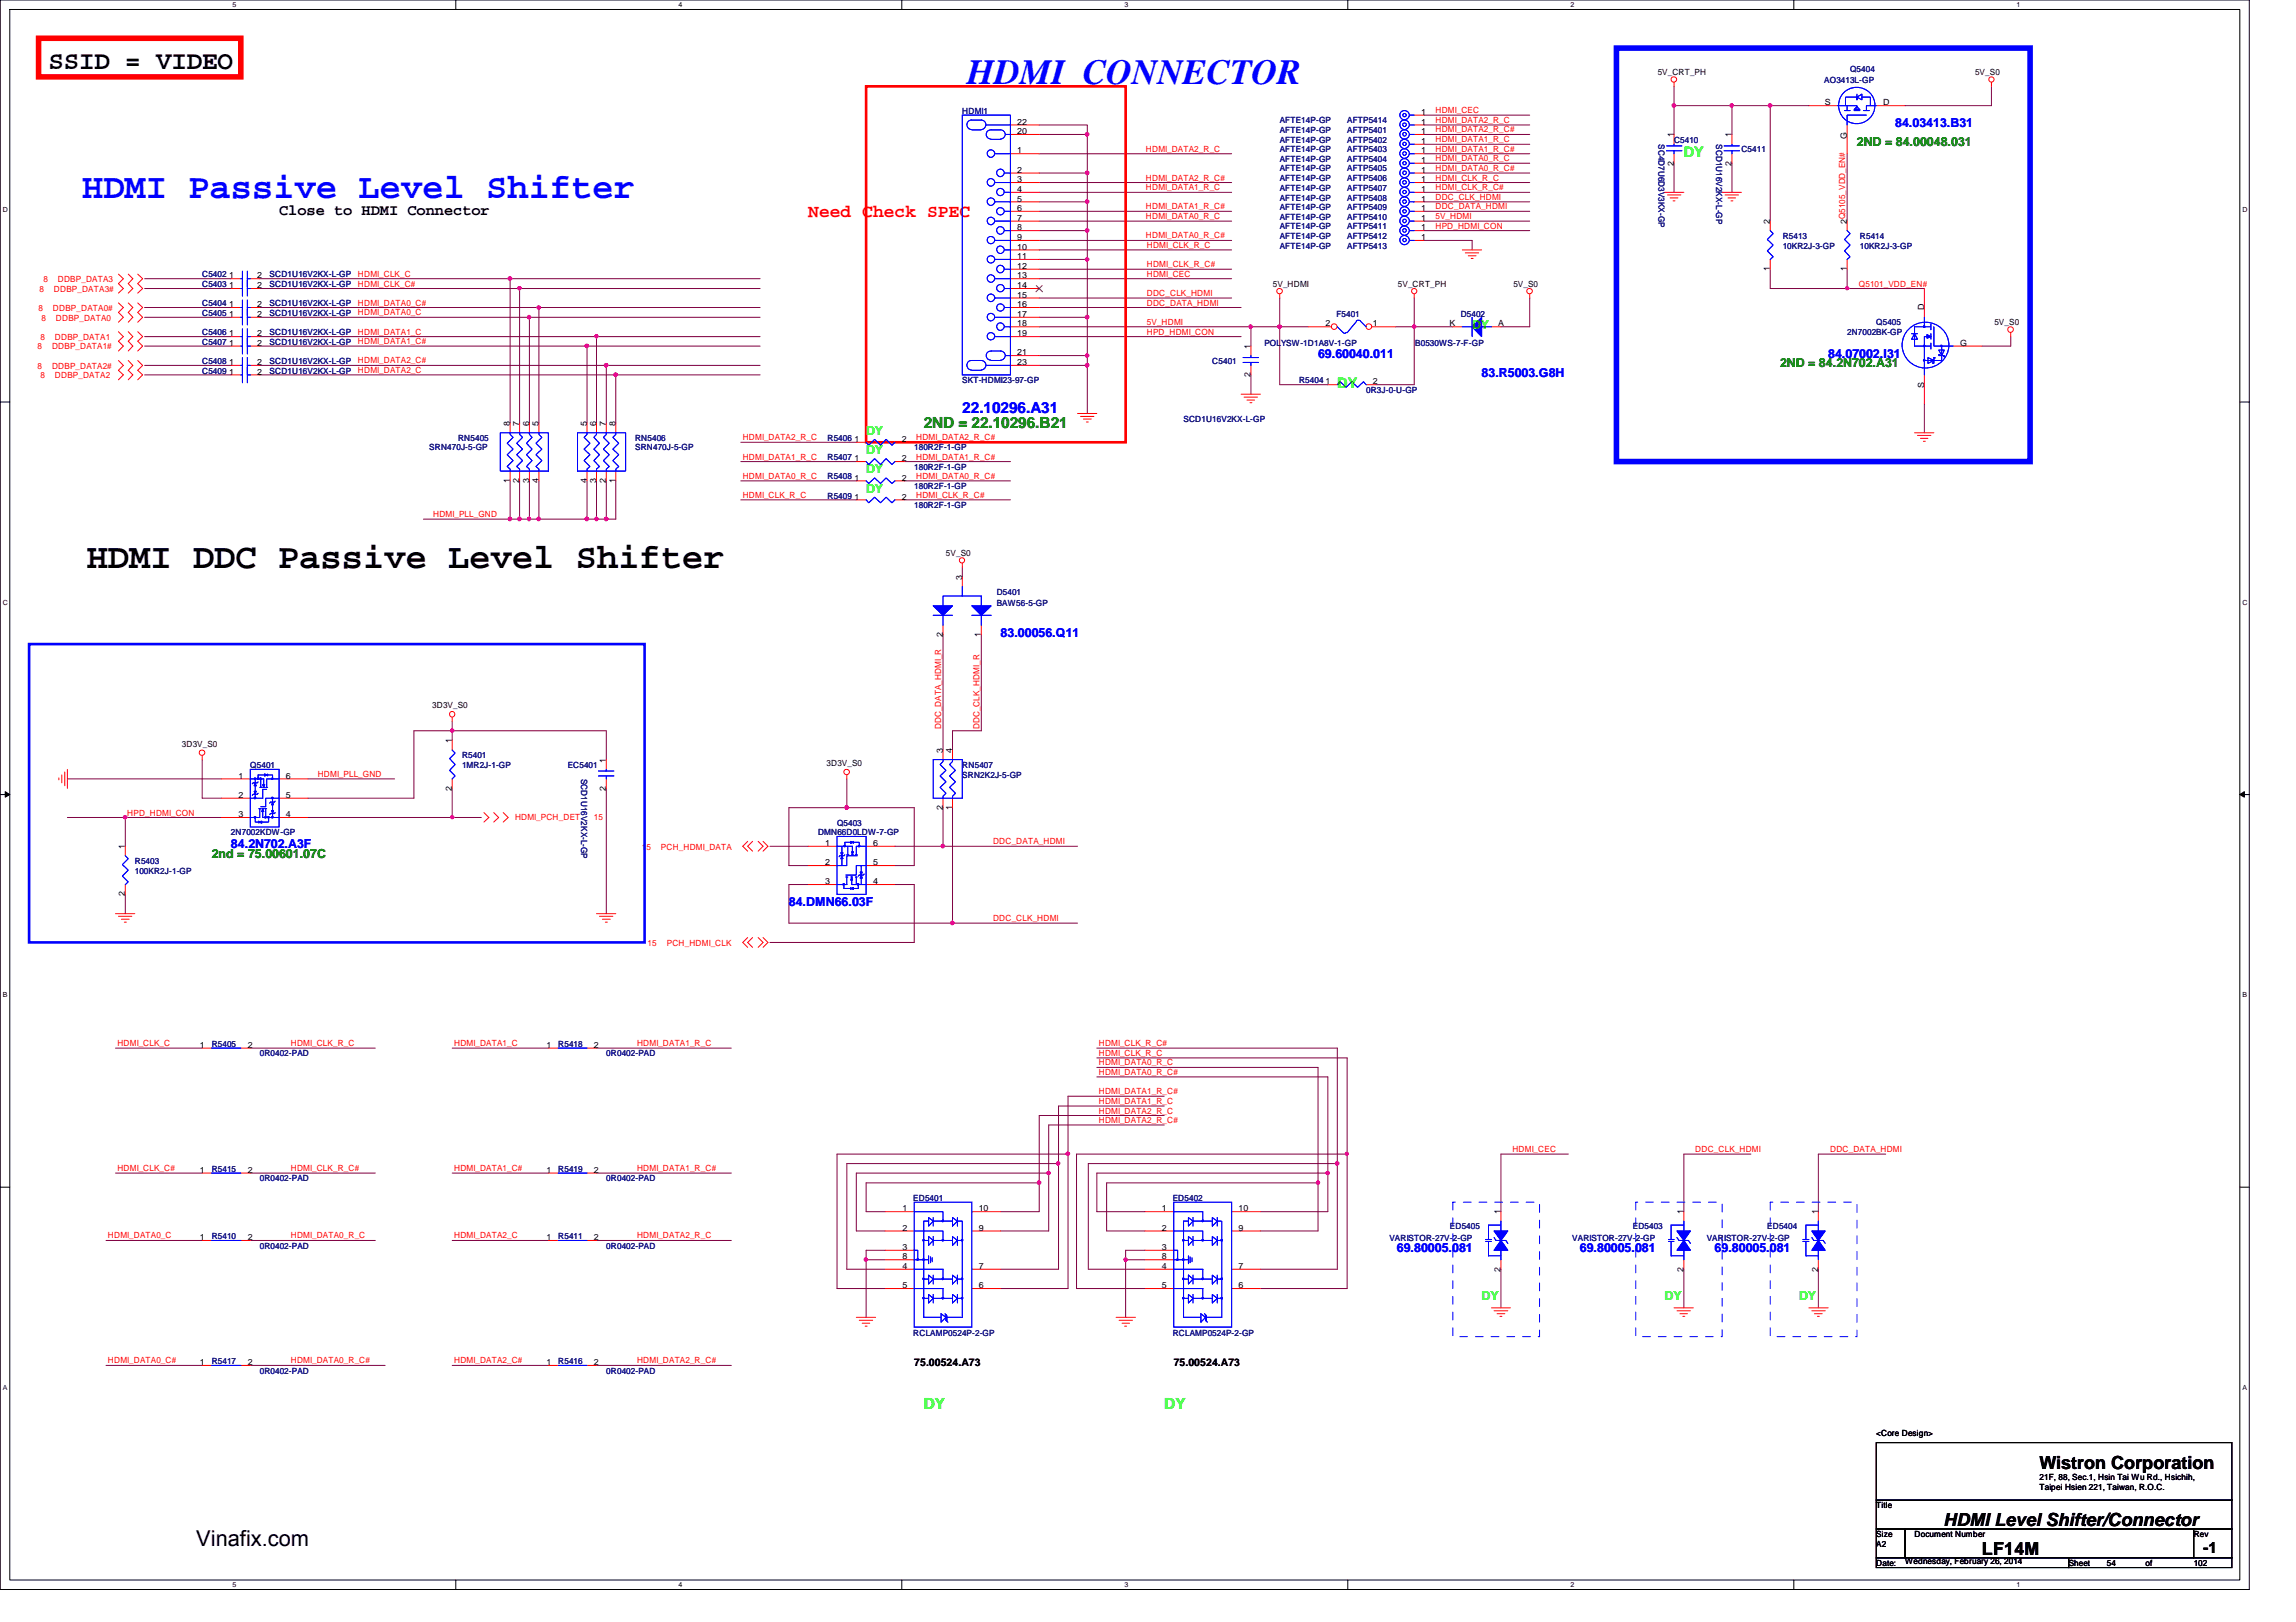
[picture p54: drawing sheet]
<svg xmlns="http://www.w3.org/2000/svg" width="297mm" height="210mm" viewBox="0 0 297 210" stroke-linecap="round" stroke-linejoin="round" font-family="sans-serif">
<defs><g id="words">
<g font-size="4.6" fill="#00f">
<text x="125.1" y="10.9">HDMI CONNECTOR</text>
<text x="10.6" y="25.6">HDMI Passive Level Shifter</text>
</g>
<text font-size="4.6" x="11.2" y="73.5">HDMI DDC Passive Level Shifter</text>
<text font-size="3.3" x="6.3" y="9">SSID = VIDEO</text>
<text font-size="2.8" x="25.4" y="200.1">Vinafix.com</text>
<text font-size="2.3" fill="#f00" x="104.6" y="28">Need Check SPEC</text>
<g font-size="2.3">
<text x="263.9" y="190.1">Wistron Corporation</text>
<text x="251.4" y="197.5">HDMI Level Shifter/Connector</text>
<text x="256.4" y="201.3">LF14M</text>
</g>
<g font-size="2">
<text x="36.1" y="27.8">Close to HDMI Connector</text>
<text x="285" y="201">-1</text>
</g>
<text font-size="2" fill="#00f" x="124.5" y="53.4">22.10296.A31</text>
<text font-size="2" fill="#008000" x="119.5" y="55.4">2ND = 22.10296.B21</text>
<g font-size="2" fill="#0f0">
<text x="119.5" y="182.3">DY</text>
<text x="150.6" y="182.3">DY</text>
</g>
<g font-size="1.9" fill="#0f0">
<text x="217.8" y="20.4">DY</text>
<text x="173" y="50.2">DY</text>
</g>
<g font-size="1.6" fill="#00f">
<text x="245.2" y="16.4">84.03413.B31</text>
<text x="170.5" y="46.3">69.60040.011</text>
<text x="236.5" y="46.3">84.07002.I31</text>
<text x="191.7" y="48.8">83.R5003.G8H</text>
<text x="129.5" y="82.4">83.00056.Q11</text>
<text x="29.9" y="109.8">84.2N702.A3F</text>
<text x="102.1" y="117.3">84.DMN66.03F</text>
<text x="180.7" y="162.1">69.80005.081</text>
<text x="204.4" y="162.1">69.80005.081</text>
<text x="221.8" y="162.1">69.80005.081</text>
</g>
<g font-size="1.6" fill="#008000">
<text x="240.2" y="18.9">2ND = 84.00048.031</text>
<text x="230.3" y="47.5">2ND = 84.2N702.A31</text>
<text x="27.4" y="111">2nd = 75.00601.07C</text>
</g>
<g font-size="1.6" fill="#0f0">
<text x="190.5" y="42.6">DY</text>
<text x="112.1" y="56.3">DY</text>
<text x="112.1" y="58.8">DY</text>
<text x="112.1" y="63.8">DY</text>
<text x="112.1" y="61.3">DY</text>
<text x="191.7" y="168.3">DY</text>
<text x="215.3" y="168.3">DY</text>
<text x="232.7" y="168.3">DY</text>
</g>
<g font-size="1.4">
<text x="118.3" y="176.7">75.00524.A73</text>
<text x="151.8" y="176.7">75.00524.A73</text>
</g>
<g font-size="1.1">
<text x="214.5" y="9.7">5V_CRT_PH</text>
<text x="255.5" y="9.7">5V_S0</text>
<text x="131.6" y="17.4">20</text>
<text x="131.6" y="16.1">22</text>
<text x="183.9" y="17.4">1</text>
<text x="183.9" y="16.1">1</text>
<text x="183.9" y="14.9">1</text>
<text x="216.5" y="17.8" transform="rotate(-90 216.5 17.8)">1</text>
<text x="224" y="17.8" transform="rotate(-90 224 17.8)">1</text>
<text x="236.1" y="13.6">S</text>
<text x="238.9" y="17.9" transform="rotate(-90 238.9 17.9)">G</text>
<text x="243.6" y="13.6">D</text>
<text x="131.6" y="19.9">1</text>
<text x="131.6" y="22.4">2</text>
<text x="131.6" y="23.6">3</text>
<text x="183.9" y="22.4">1</text>
<text x="183.9" y="23.6">1</text>
<text x="183.9" y="21.1">1</text>
<text x="183.9" y="18.6">1</text>
<text x="183.9" y="19.9">1</text>
<text x="216.5" y="21.4" transform="rotate(-90 216.5 21.4)">2</text>
<text x="224" y="21.4" transform="rotate(-90 224 21.4)">2</text>
<text x="131.6" y="24.8">4</text>
<text x="131.6" y="26.1">5</text>
<text x="131.6" y="27.3">6</text>
<text x="131.6" y="28.6">7</text>
<text x="131.6" y="29.8">8</text>
<text x="183.9" y="28.6">1</text>
<text x="183.9" y="26.1">1</text>
<text x="183.9" y="29.8">1</text>
<text x="183.9" y="27.3">1</text>
<text x="183.9" y="24.8">1</text>
<text x="229" y="29" transform="rotate(-90 229 29)">2</text>
<text x="238.9" y="29" transform="rotate(-90 238.9 29)">2Q5105_VDD_EN#</text>
<text x="131.6" y="31.1">9</text>
<text x="131.6" y="32.3">10</text>
<text x="131.6" y="33.5">11</text>
<text x="131.6" y="34.8">12</text>
<text x="183.9" y="31.1">1</text>
<text x="229" y="35.1" transform="rotate(-90 229 35.1)">1</text>
<text x="238.9" y="35.1" transform="rotate(-90 238.9 35.1)">1</text>
<text x="29.6" y="36">1</text>
<text x="29.6" y="39.8">1</text>
<text x="29.6" y="37.3">1</text>
<text x="29.6" y="41">1</text>
<text x="33.3" y="36">2</text>
<text x="33.3" y="39.8">2</text>
<text x="33.3" y="37.3">2</text>
<text x="33.3" y="41">2</text>
<text x="131.6" y="36">13</text>
<text x="131.6" y="37.3">14</text>
<text x="131.6" y="38.5">15</text>
<text x="131.6" y="39.8">16</text>
<text x="131.6" y="41">17</text>
<text x="164.7" y="37.1">5V_HDMI</text>
<text x="180.8" y="37.1">5V_CRT_PH</text>
<text x="195.8" y="37.1">5V_S0</text>
<text x="248.9" y="40.2" transform="rotate(-90 248.9 40.2)">D</text>
<text x="29.6" y="47.2">1</text>
<text x="29.6" y="43.5">1</text>
<text x="29.6" y="44.7">1</text>
<text x="33.3" y="47.2">2</text>
<text x="33.3" y="43.5">2</text>
<text x="33.3" y="44.7">2</text>
<text x="131.6" y="46">21</text>
<text x="131.6" y="47.2">23</text>
<text x="131.6" y="42.2">18</text>
<text x="131.6" y="43.5">19</text>
<text x="161.8" y="45.1" transform="rotate(-90 161.8 45.1)">1</text>
<text x="171.5" y="42.2">2</text>
<text x="177.6" y="42.2">1</text>
<text x="187.5" y="42.2">K</text>
<text x="193.8" y="42.2">A</text>
<text x="253.6" y="44.7">G</text>
<text x="258" y="42.1">5V_S0</text>
<text x="29.6" y="48.5">1</text>
<text x="33.3" y="48.5">2</text>
<text x="161.8" y="48.8" transform="rotate(-90 161.8 48.8)">2</text>
<text x="171.5" y="49.7">1</text>
<text x="177.6" y="49.7">2</text>
<text x="248.9" y="50.2" transform="rotate(-90 248.9 50.2)">S</text>
<text x="66" y="55.1" transform="rotate(-90 66 55.1)">8</text>
<text x="67.2" y="55.1" transform="rotate(-90 67.2 55.1)">7</text>
<text x="68.4" y="55.1" transform="rotate(-90 68.4 55.1)">6</text>
<text x="69.7" y="55.1" transform="rotate(-90 69.7 55.1)">5</text>
<text x="75.9" y="55.1" transform="rotate(-90 75.9 55.1)">5</text>
<text x="77.1" y="55.1" transform="rotate(-90 77.1 55.1)">6</text>
<text x="78.4" y="55.1" transform="rotate(-90 78.4 55.1)">7</text>
<text x="79.6" y="55.1" transform="rotate(-90 79.6 55.1)">8</text>
<text x="110.5" y="57.2">1</text>
<text x="110.5" y="59.7">1</text>
<text x="116.7" y="57.2">2</text>
<text x="116.7" y="59.7">2</text>
<text x="66" y="62.5" transform="rotate(-90 66 62.5)">1</text>
<text x="67.2" y="62.5" transform="rotate(-90 67.2 62.5)">2</text>
<text x="68.4" y="62.5" transform="rotate(-90 68.4 62.5)">3</text>
<text x="69.7" y="62.5" transform="rotate(-90 69.7 62.5)">4</text>
<text x="75.9" y="62.5" transform="rotate(-90 75.9 62.5)">4</text>
<text x="77.1" y="62.5" transform="rotate(-90 77.1 62.5)">3</text>
<text x="78.4" y="62.5" transform="rotate(-90 78.4 62.5)">2</text>
<text x="79.6" y="62.5" transform="rotate(-90 79.6 62.5)">1</text>
<text x="110.5" y="64.6">1</text>
<text x="110.5" y="62.2">1</text>
<text x="116.7" y="64.6">2</text>
<text x="116.7" y="62.2">2</text>
<text x="122.4" y="72">5V_S0</text>
<text x="124.5" y="75" transform="rotate(-90 124.5 75)">3</text>
<text x="122" y="82.4" transform="rotate(-90 122 82.4)">2</text>
<text x="126.9" y="82.4" transform="rotate(-90 126.9 82.4)">1</text>
<text x="55.9" y="91.7">3D3V_S0</text>
<text x="23.5" y="96.6">3D3V_S0</text>
<text x="30.9" y="100.8">1</text>
<text x="37" y="100.8">6</text>
<text x="58.5" y="96.2" transform="rotate(-90 58.5 96.2)">1</text>
<text x="78.4" y="98.7" transform="rotate(-90 78.4 98.7)">1</text>
<text x="106.9" y="99.1">3D3V_S0</text>
<text x="122" y="97.4" transform="rotate(-90 122 97.4)">3</text>
<text x="123.2" y="97.4" transform="rotate(-90 123.2 97.4)">4</text>
<text x="30.9" y="103.3">2</text>
<text x="30.9" y="105.7">3</text>
<text x="37" y="105.7">4</text>
<text x="37" y="103.3">5</text>
<text x="58.5" y="102.3" transform="rotate(-90 58.5 102.3)">2</text>
<text x="78.4" y="102.3" transform="rotate(-90 78.4 102.3)">2</text>
<text x="122" y="104.8" transform="rotate(-90 122 104.8)">2</text>
<text x="123.2" y="104.8" transform="rotate(-90 123.2 104.8)">1</text>
<text x="16.2" y="109.9" transform="rotate(-90 16.2 109.9)">1</text>
<text x="106.8" y="109.5">1</text>
<text x="106.8" y="112">2</text>
<text x="112.9" y="112">5</text>
<text x="112.9" y="109.5">6</text>
<text x="16.2" y="116" transform="rotate(-90 16.2 116)">2</text>
<text x="106.8" y="114.4">3</text>
<text x="112.9" y="114.4">4</text>
<text x="25.9" y="135.6">1</text>
<text x="32" y="135.6">2</text>
<text x="70.7" y="135.6">1</text>
<text x="76.8" y="135.6">2</text>
<text x="25.9" y="151.8">1</text>
<text x="32" y="151.8">2</text>
<text x="70.7" y="151.8">1</text>
<text x="76.8" y="151.8">2</text>
<text x="25.9" y="160.5">1</text>
<text x="32" y="160.5">2</text>
<text x="70.7" y="160.5">1</text>
<text x="76.8" y="160.5">2</text>
<text x="116.8" y="156.8">1</text>
<text x="116.8" y="159.3">2</text>
<text x="116.8" y="161.8">3</text>
<text x="126.6" y="159.3">9</text>
<text x="126.6" y="156.8">10</text>
<text x="150.3" y="156.8">1</text>
<text x="150.3" y="159.3">2</text>
<text x="150.3" y="161.8">3</text>
<text x="160.2" y="159.3">9</text>
<text x="160.2" y="156.8">10</text>
<text x="194.1" y="157.1" transform="rotate(-90 194.1 157.1)">1</text>
<text x="217.8" y="157.1" transform="rotate(-90 217.8 157.1)">1</text>
<text x="235.2" y="157.1" transform="rotate(-90 235.2 157.1)">1</text>
<text x="116.8" y="164.2">4</text>
<text x="116.8" y="166.7">5</text>
<text x="116.8" y="163">8</text>
<text x="126.6" y="166.7">6</text>
<text x="126.6" y="164.2">7</text>
<text x="150.3" y="164.2">4</text>
<text x="150.3" y="166.7">5</text>
<text x="150.3" y="163">8</text>
<text x="160.2" y="166.7">6</text>
<text x="160.2" y="164.2">7</text>
<text x="194.1" y="164.5" transform="rotate(-90 194.1 164.5)">2</text>
<text x="217.8" y="164.5" transform="rotate(-90 217.8 164.5)">2</text>
<text x="235.2" y="164.5" transform="rotate(-90 235.2 164.5)">2</text>
<text x="25.9" y="176.7">1</text>
<text x="32" y="176.7">2</text>
<text x="70.7" y="176.7">1</text>
<text x="76.8" y="176.7">2</text>
<text x="242.7" y="185.9">&lt;Core Design&gt;</text>
<text x="263.9" y="191.5">21F, 88, Sec.1, Hsin Tai Wu Rd., Hsichih,</text>
<text x="242.7" y="195.2">Title</text>
<text x="263.9" y="192.8">Taipei Hsien 221, Taiwan, R.O.C.</text>
<text x="242.7" y="202.6">Date:</text>
<text x="242.7" y="200.2">A2</text>
<text x="242.7" y="198.9">Size</text>
<text x="246.5" y="202.4">Wednesday, February 26, 2014</text>
<text x="247.7" y="198.9">Document Number</text>
<text x="267.6" y="202.6">Sheet</text>
<text x="272.6" y="202.6">54</text>
<text x="277.6" y="202.6">of</text>
<text x="283.8" y="198.9">Rev</text>
<text x="283.8" y="202.6">102</text>
</g>
<g font-size="1.1" fill="#000080">
<text x="236" y="10.8">AO3413L-GP</text>
<text x="239.3" y="9.3">Q5404</text>
<text x="124.5" y="14.7">HDMI1</text>
<text x="165.6" y="17.2">AFTE14P-GP</text>
<text x="165.6" y="16">AFTE14P-GP</text>
<text x="174.3" y="17.2">AFTP5401</text>
<text x="174.3" y="16">AFTP5414</text>
<text x="165.6" y="23.5">AFTE14P-GP</text>
<text x="165.6" y="18.5">AFTE14P-GP</text>
<text x="165.6" y="22.2">AFTE14P-GP</text>
<text x="165.6" y="19.7">AFTE14P-GP</text>
<text x="165.6" y="21">AFTE14P-GP</text>
<text x="174.3" y="23.5">AFTP5406</text>
<text x="174.3" y="18.5">AFTP5402</text>
<text x="174.3" y="22.2">AFTP5405</text>
<text x="174.3" y="19.7">AFTP5403</text>
<text x="174.3" y="21">AFTP5404</text>
<text x="214.6" y="18.7" transform="rotate(90 214.6 18.7)">SC4D7U6D3V3KX-GP</text>
<text x="216.6" y="18.5">C5410</text>
<text x="222" y="18.7" transform="rotate(90 222 18.7)">SCD1U16V2KX-L-GP</text>
<text x="225.3" y="19.7">C5411</text>
<text x="165.6" y="29.7">AFTE14P-GP</text>
<text x="165.6" y="24.7">AFTE14P-GP</text>
<text x="165.6" y="27.2">AFTE14P-GP</text>
<text x="165.6" y="28.4">AFTE14P-GP</text>
<text x="165.6" y="26">AFTE14P-GP</text>
<text x="174.3" y="29.7">AFTP5411</text>
<text x="174.3" y="24.7">AFTP5407</text>
<text x="174.3" y="27.2">AFTP5409</text>
<text x="174.3" y="28.4">AFTP5410</text>
<text x="174.3" y="26">AFTP5408</text>
<text x="26.2" y="35.9">C5402</text>
<text x="34.9" y="35.9">SCD1U16V2KX-L-GP</text>
<text x="165.6" y="32.2">AFTE14P-GP</text>
<text x="165.6" y="30.9">AFTE14P-GP</text>
<text x="174.3" y="32.2">AFTP5413</text>
<text x="174.3" y="30.9">AFTP5412</text>
<text x="230.6" y="30.9">R5413</text>
<text x="230.6" y="32.2">10KR2J-3-GP</text>
<text x="240.6" y="30.9">R5414</text>
<text x="240.6" y="32.2">10KR2J-3-GP</text>
<text x="26.2" y="39.6">C5404</text>
<text x="26.2" y="37.1">C5403</text>
<text x="26.2" y="40.9">C5405</text>
<text x="34.9" y="39.6">SCD1U16V2KX-L-GP</text>
<text x="34.9" y="37.1">SCD1U16V2KX-L-GP</text>
<text x="34.9" y="40.9">SCD1U16V2KX-L-GP</text>
<text x="172.9" y="41">F5401</text>
<text x="189" y="41">D5402</text>
<text x="26.2" y="47.1">C5408</text>
<text x="26.2" y="43.3">C5406</text>
<text x="26.2" y="44.6">C5407</text>
<text x="34.9" y="47.1">SCD1U16V2KX-L-GP</text>
<text x="34.9" y="43.3">SCD1U16V2KX-L-GP</text>
<text x="34.9" y="44.6">SCD1U16V2KX-L-GP</text>
<text x="156.8" y="47.1">C5401</text>
<text x="163.6" y="44.7">POLYSW-1D1A8V-1-GP</text>
<text x="183.1" y="44.7">B0530WS-7-F-GP</text>
<text x="239" y="43.3">2N7002BK-GP</text>
<text x="242.7" y="42.1">Q5405</text>
<text x="26.2" y="48.3">C5409</text>
<text x="34.9" y="48.3">SCD1U16V2KX-L-GP</text>
<text x="124.5" y="49.6">SKT-HDMI23-97-GP</text>
<text x="168.1" y="49.6">R5404</text>
<text x="176.7" y="50.8">0R3J-0-U-GP</text>
<text x="55.5" y="58.3">SRN470J-5-GP</text>
<text x="59.3" y="57.1">RN5405</text>
<text x="82.2" y="57.1">RN5406</text>
<text x="82.2" y="58.3">SRN470J-5-GP</text>
<text x="107.1" y="57.1">R5406</text>
<text x="107.1" y="59.5">R5407</text>
<text x="118.3" y="58.3">180R2F-1-GP</text>
<text x="153.1" y="54.6">SCD1U16V2KX-L-GP</text>
<text x="107.1" y="64.5">R5409</text>
<text x="107.1" y="62">R5408</text>
<text x="118.3" y="65.7">180R2F-1-GP</text>
<text x="118.3" y="63.3">180R2F-1-GP</text>
<text x="118.3" y="60.8">180R2F-1-GP</text>
<text x="128.9" y="77">D5401</text>
<text x="128.9" y="78.4">BAW56-5-GP</text>
<text x="32.4" y="99.4">Q5401</text>
<text x="59.8" y="98.1">R5401</text>
<text x="59.8" y="99.4">1MR2J-1-GP</text>
<text x="73.4" y="99.4">EC5401</text>
<text x="75.2" y="100.8" transform="rotate(90 75.2 100.8)">SCD1U16V2KX-L-GP</text>
<text x="124.5" y="99.4">RN5407</text>
<text x="124.5" y="100.6">SRN2K2J-5-GP</text>
<text x="108.3" y="106.8">Q5403</text>
<text x="17.4" y="111.8">R5403</text>
<text x="17.4" y="113.1">100KR2J-1-GP</text>
<text x="29.9" y="108.1">2N7002KDW-GP</text>
<text x="105.8" y="108.1">DMN66D0LDW-7-GP</text>
<text x="27.4" y="135.5">R5405</text>
<text x="33.6" y="136.7">0R0402-PAD</text>
<text x="72.2" y="135.5">R5418</text>
<text x="78.4" y="136.7">0R0402-PAD</text>
<text x="27.4" y="151.6">R5415</text>
<text x="33.6" y="152.9">0R0402-PAD</text>
<text x="72.2" y="151.6">R5419</text>
<text x="78.4" y="152.9">0R0402-PAD</text>
<text x="118.1" y="155.4">ED5401</text>
<text x="151.7" y="155.4">ED5402</text>
<text x="27.4" y="160.4">R5410</text>
<text x="33.6" y="161.6">0R0402-PAD</text>
<text x="72.2" y="160.4">R5411</text>
<text x="78.4" y="161.6">0R0402-PAD</text>
<text x="179.7" y="160.6">VARISTOR-27V-2-GP</text>
<text x="187.6" y="159.1">ED5405</text>
<text x="203.4" y="160.6">VARISTOR-27V-2-GP</text>
<text x="211.2" y="159.1">ED5403</text>
<text x="220.8" y="160.6">VARISTOR-27V-2-GP</text>
<text x="228.6" y="159.1">ED5404</text>
<text x="118.1" y="172.9">RCLAMP0524P-2-GP</text>
<text x="151.7" y="172.9">RCLAMP0524P-2-GP</text>
<text x="27.4" y="176.5">R5417</text>
<text x="33.6" y="177.8">0R0402-PAD</text>
<text x="72.2" y="176.5">R5416</text>
<text x="78.4" y="177.8">0R0402-PAD</text>
</g>
<g font-size="1.1" fill="#f00">
<text x="185.7" y="17.1">HDMI_DATA2_R_C#</text>
<text x="185.7" y="15.9">HDMI_DATA2_R_C</text>
<text x="185.7" y="14.6">HDMI_CEC</text>
<text x="148.2" y="19.6">HDMI_DATA2_R_C</text>
<text x="148.2" y="23.4">HDMI_DATA2_R_C#</text>
<text x="185.7" y="20.9">HDMI_DATA0_R_C</text>
<text x="185.7" y="23.4">HDMI_CLK_R_C</text>
<text x="185.7" y="18.4">HDMI_DATA1_R_C</text>
<text x="185.7" y="22.1">HDMI_DATA0_R_C#</text>
<text x="185.7" y="19.6">HDMI_DATA1_R_C#</text>
<text x="148.2" y="24.6">HDMI_DATA1_R_C</text>
<text x="148.2" y="28.4">HDMI_DATA0_R_C</text>
<text x="148.2" y="27.1">HDMI_DATA1_R_C#</text>
<text x="185.7" y="24.6">HDMI_CLK_R_C#</text>
<text x="185.7" y="27.1">DDC_DATA_HDMI</text>
<text x="185.7" y="28.4">5V_HDMI</text>
<text x="185.7" y="29.6">HPD_HDMI_CON</text>
<text x="185.7" y="25.9">DDC_CLK_HDMI</text>
<text x="46.3" y="35.8">HDMI_CLK_C</text>
<text x="148.2" y="30.9">HDMI_DATA0_R_C#</text>
<text x="148.4" y="34.6">HDMI_CLK_R_C#</text>
<text x="148.4" y="32.1">HDMI_CLK_R_C</text>
<text x="148.4" y="35.8">HDMI_CEC</text>
<text x="5" y="40.3">8</text>
<text x="5.1" y="37.8">8</text>
<text x="5.4" y="41.5">8</text>
<text x="5.6" y="36.5">8</text>
<text x="6.9" y="40.3">DDBP_DATA0#</text>
<text x="7" y="37.8">DDBP_DATA3#</text>
<text x="7.2" y="41.5">DDBP_DATA0</text>
<text x="7.5" y="36.5">DDBP_DATA3</text>
<text x="46.3" y="37.1">HDMI_CLK_C#</text>
<text x="46.3" y="39.5">HDMI_DATA0_C#</text>
<text x="46.3" y="40.8">HDMI_DATA0_C</text>
<text x="148.4" y="39.5">DDC_DATA_HDMI</text>
<text x="148.4" y="38.3">DDC_CLK_HDMI</text>
<text x="240.5" y="37.1">Q5101_VDD_EN#</text>
<text x="4.9" y="45.2">8</text>
<text x="4.9" y="47.7">8</text>
<text x="5.2" y="44">8</text>
<text x="6.7" y="45.2">DDBP_DATA1#</text>
<text x="6.7" y="47.7">DDBP_DATA2#</text>
<text x="7.1" y="44">DDBP_DATA1</text>
<text x="46.3" y="44.5">HDMI_DATA1_C#</text>
<text x="46.3" y="43.3">HDMI_DATA1_C</text>
<text x="46.3" y="47">HDMI_DATA2_C#</text>
<text x="148.4" y="42">5V_HDMI</text>
<text x="148.4" y="43.3">HPD_HDMI_CON</text>
<text x="5.2" y="49">8</text>
<text x="7.1" y="49">DDBP_DATA2</text>
<text x="46.3" y="48.3">HDMI_DATA2_C</text>
<text x="96.1" y="57">HDMI_DATA2_R_C</text>
<text x="96.1" y="59.5">HDMI_DATA1_R_C</text>
<text x="118.5" y="59.5">HDMI_DATA1_R_C#</text>
<text x="118.5" y="57">HDMI_DATA2_R_C#</text>
<text x="96.1" y="64.4">HDMI_CLK_R_C</text>
<text x="96.1" y="62">HDMI_DATA0_R_C</text>
<text x="118.5" y="62">HDMI_DATA0_R_C#</text>
<text x="118.5" y="64.4">HDMI_CLK_R_C#</text>
<text x="56" y="66.9">HDMI_PLL_GND</text>
<text x="121.7" y="94.3" transform="rotate(-90 121.7 94.3)">DDC_DATA_HDMI_R</text>
<text x="126.7" y="94.3" transform="rotate(-90 126.7 94.3)">DDC_CLK_HDMI_R</text>
<text x="41.1" y="100.5">HDMI_PLL_GND</text>
<text x="16.5" y="105.5">HPD_HDMI_CON</text>
<text x="66.6" y="106.1">HDMI_PCH_DET</text>
<text x="76.8" y="106.1">15</text>
<text x="83.1" y="109.9">15</text>
<text x="85.5" y="109.9">PCH_HDMI_DATA</text>
<text x="128.5" y="109.3">DDC_DATA_HDMI</text>
<text x="128.5" y="119.2">DDC_CLK_HDMI</text>
<text x="83.8" y="122.4">15</text>
<text x="86.3" y="122.4">PCH_HDMI_CLK</text>
<text x="15.2" y="135.4">HDMI_CLK_C</text>
<text x="37.6" y="135.4">HDMI_CLK_R_C</text>
<text x="58.8" y="135.4">HDMI_DATA1_C</text>
<text x="82.4" y="135.4">HDMI_DATA1_R_C</text>
<text x="142.2" y="137.9">HDMI_DATA0_R_C</text>
<text x="142.2" y="135.4">HDMI_CLK_R_C#</text>
<text x="142.2" y="136.7">HDMI_CLK_R_C</text>
<text x="142.2" y="142.9">HDMI_DATA1_R_C</text>
<text x="142.2" y="141.6">HDMI_DATA1_R_C#</text>
<text x="142.2" y="139.1">HDMI_DATA0_R_C#</text>
<text x="142.2" y="144.1">HDMI_DATA2_R_C</text>
<text x="142.2" y="145.3">HDMI_DATA2_R_C#</text>
<text x="195.7" y="149.1">HDMI_CEC</text>
<text x="219.3" y="149.1">DDC_CLK_HDMI</text>
<text x="236.8" y="149.1">DDC_DATA_HDMI</text>
<text x="15.2" y="151.6">HDMI_CLK_C#</text>
<text x="37.6" y="151.6">HDMI_CLK_R_C#</text>
<text x="58.8" y="151.6">HDMI_DATA1_C#</text>
<text x="82.4" y="151.6">HDMI_DATA1_R_C#</text>
<text x="14" y="160.3">HDMI_DATA0_C</text>
<text x="37.6" y="160.3">HDMI_DATA0_R_C</text>
<text x="58.8" y="160.3">HDMI_DATA2_C</text>
<text x="82.4" y="160.3">HDMI_DATA2_R_C</text>
<text x="14" y="176.4">HDMI_DATA0_C#</text>
<text x="37.6" y="176.4">HDMI_DATA0_R_C#</text>
<text x="58.8" y="176.4">HDMI_DATA2_C#</text>
<text x="82.4" y="176.4">HDMI_DATA2_R_C#</text>
</g>
<g font-size=".9">
<text x="30.1" y=".9">5</text>
<text x="87.8" y=".9">4</text>
<text x="145.5" y=".9">3</text>
<text x="203.2" y=".9">2</text>
<text x="260.9" y=".9">1</text>
<text x=".4" y="27.4">D</text>
<text x="290.1" y="27.4">D</text>
<text x=".4" y="78.2">C</text>
<text x="290.1" y="78.2">C</text>
<text x=".4" y="129">B</text>
<text x="290.1" y="129">B</text>
<text x=".4" y="179.8">A</text>
<text x="290.1" y="179.8">A</text>
<text x="30.1" y="205.4">5</text>
<text x="87.8" y="205.4">4</text>
<text x="145.5" y="205.4">3</text>
<text x="203.2" y="205.4">2</text>
<text x="260.9" y="205.4">1</text>
</g>
</g></defs>
<path d="M0 0h291v205.7h-291zM1.3 1.2h288.5v203.3h-288.5z" fill="none" stroke="#000" stroke-width=".13"/>
<g fill="#fff">
<path d="M30.1 .1h.5v1h-.5z"/>
<path d="M30.1 204.6h.5v1h-.5z"/>
</g>
<path d="M59 0v1.2M59 204.5v1.2" fill="none" stroke="#000" stroke-width=".13"/>
<g fill="#fff">
<path d="M87.8 .1h.5v1h-.5z"/>
<path d="M87.8 204.6h.5v1h-.5z"/>
</g>
<path d="M116.7 0v1.2M116.7 204.5v1.2" fill="none" stroke="#000" stroke-width=".13"/>
<g fill="#fff">
<path d="M145.5 .1h.5v1h-.5z"/>
<path d="M145.5 204.6h.5v1h-.5z"/>
</g>
<path d="M174.4 0v1.2M174.4 204.5v1.2" fill="none" stroke="#000" stroke-width=".13"/>
<g fill="#fff">
<path d="M203.2 .1h.5v1h-.5z"/>
<path d="M203.2 204.6h.5v1h-.5z"/>
</g>
<path d="M232.1 0v1.2M232.1 204.5v1.2" fill="none" stroke="#000" stroke-width=".13"/>
<g fill="#fff">
<path d="M260.9 .1h.5v1h-.5z"/>
<path d="M260.9 204.6h.5v1h-.5z"/>
<path d="M.4 26.6h.6v1h-.6z"/>
<path d="M290.1 26.6h.6v1h-.6z"/>
<path d="M.4 77.4h.6v1h-.6z"/>
<path d="M290.1 77.4h.6v1h-.6z"/>
</g>
<path d="M0 52h1.3M289.8 52h1.2" fill="none" stroke="#000" stroke-width=".13"/>
<g fill="#fff">
<path d="M.4 128.2h.6v1h-.6z"/>
<path d="M290.1 128.2h.6v1h-.6z"/>
</g>
<path d="M0 102.8h1.3M.7 102.4l.6 .4-.6 .4zM289.8 102.8h1.2M289.8 102.8l.6-.4v.8z" fill="none" stroke="#000" stroke-width=".13"/>
<path d="M.7 102.4l.6 .4-.6 .4zM289.8 102.8l.6-.4v.8z" fill="#000"/>
<g fill="#fff">
<path d="M.4 179h.5v1h-.5z"/>
<path d="M290.1 179h.6v1h-.6z"/>
</g>
<path d="M0 153.6h1.3M289.8 153.6h1.2" fill="none" stroke="#000" stroke-width=".13"/>
<path d="M75.9 44.8h22.4" fill="none" stroke="#800040" stroke-width=".13"/>
<path d="M75.7 44.6h.4l.1 .1-.1 .2-.2 .1-.2-.1z" fill-rule="evenodd" fill="#f0f"/>
<path d="M75.7 44.6h.4l.1 .1-.1 .2-.2 .1-.2-.1z" fill="none" stroke="#f0f" stroke-width=".13"/>
<path d="M66 36.1h32.3M184.2 31.1h6.3M78.4 47.3h19.9M79.7 48.5h18.6" fill="none" stroke="#800040" stroke-width=".13"/>
<path d="M79.5 48.3h.3l.1 .2-.1 .1-.2 .1-.1-.1z" fill-rule="evenodd" fill="#f0f"/>
<path d="M79.5 48.3h.3l.1 .2-.1 .1-.2 .1-.1-.1z" fill="none" stroke="#f0f" stroke-width=".13"/>
<path d="M184.2 17.4h13.7M184.2 16.2h13.7M184.2 24.9h13.7M184.2 21.1h13.7M184.2 23.6h13.7M184.2 27.3h13.7M190.5 31.1v1.2M95.8 64.7h15M124.5 73.4v1.3M122 104.5v5M123.2 104.5v15" fill="none" stroke="#800040" stroke-width=".13"/>
<path d="M123 119.3h.4v.1v.2l-.2 .1-.2-.1z" fill-rule="evenodd" fill="#f0f"/>
<path d="M123 119.3h.4v.1v.2l-.2 .1-.2-.1z" fill="none" stroke="#f0f" stroke-width=".13"/>
<path d="M99.6 109.5h5M102.1 114.5h2.5M102.1 104.5v7.5h2.5M102.1 119.5h37.3M109.6 100.8v3.7h8.7" fill="none" stroke="#800040" stroke-width=".13"/>
<path d="M109.4 104.3h.3l.1 .2-.1 .2h-.2h-.1z" fill-rule="evenodd" fill="#f0f"/>
<path d="M109.4 104.3h.3l.1 .2-.1 .2h-.2h-.1z" fill="none" stroke="#f0f" stroke-width=".13"/>
<path d="M102.1 114.5v5M118.3 104.5v7.5h-2.5M118.3 114.5v7.5M122 109.5h17.4" fill="none" stroke="#800040" stroke-width=".13"/>
<path d="M121.8 109.3h.3l.1 .2-.1 .1-.1 .1-.2-.1z" fill-rule="evenodd" fill="#f0f"/>
<path d="M121.8 109.3h.3l.1 .2-.1 .1-.1 .1-.2-.1z" fill="none" stroke="#f0f" stroke-width=".13"/>
<g fill="none" stroke="#800040" stroke-width=".13">
<path d="M134.4 19.9h24.9M134.4 24.9h24.9M134.4 28.6h24.9M184.2 28.6h13.7M184.2 29.8h13.7M184.2 26.1h13.7M95.8 57.2h15M117 59.7h13.7M134.4 42.3h27.4v2.5M140.7 41.1v4.9M95.8 62.2h15M117 62.2h13.7"/>
<path d="M102.1 104.5h7.5M115.8 114.5h2.5M99.6 122h18.7"/>
</g>
<path d="M140.5 40.9h.3l.1 .1-.1 .2-.2 .1-.1-.1z" fill-rule="evenodd" fill="#f0f"/>
<path d="M140.5 40.9h.3l.1 .1-.1 .2-.2 .1-.1-.1z" fill="none" stroke="#f0f" stroke-width=".13"/>
<path d="M134.4 17.4h6.3M134.4 38.6h24.9M134.4 39.8h26.2M140.7 29.8v3.8h-6.3" fill="none" stroke="#800040" stroke-width=".13"/>
<path d="M140.5 29.6h.3l.1 .2-.1 .2-.2 .1-.1-.1z" fill-rule="evenodd" fill="#f0f"/>
<path d="M140.5 29.6h.3l.1 .2-.1 .2-.2 .1-.1-.1z" fill="none" stroke="#f0f" stroke-width=".13"/>
<path d="M140.7 17.4v5" fill="none" stroke="#800040" stroke-width=".13"/>
<path d="M140.5 17.2h.3l.1 .2-.1 .1-.2 .1-.1-.1z" fill-rule="evenodd" fill="#f0f"/>
<path d="M140.5 17.2h.3l.1 .2-.1 .1-.2 .1-.1-.1z" fill="none" stroke="#f0f" stroke-width=".13"/>
<path d="M134.4 26.1h6.3v3.7M134.4 43.6h26.2" fill="none" stroke="#800040" stroke-width=".13"/>
<path d="M140.5 25.9h.3l.1 .2-.1 .2h-.2h-.1z" fill-rule="evenodd" fill="#f0f"/>
<path d="M140.5 25.9h.3l.1 .2-.1 .2h-.2h-.1z" fill="none" stroke="#f0f" stroke-width=".13"/>
<path d="M134.4 29.8h6.3M134.4 22.4h6.3v3.7M134.4 41.1h6.3" fill="none" stroke="#800040" stroke-width=".13"/>
<path d="M140.5 22.2h.3l.1 .2-.1 .1-.2 .1-.1-.1z" fill-rule="evenodd" fill="#f0f"/>
<path d="M140.5 22.2h.3l.1 .2-.1 .1-.2 .1-.1-.1z" fill="none" stroke="#f0f" stroke-width=".13"/>
<path d="M134.4 34.8h24.9M134.4 27.3h24.9M134.4 23.6h24.9M134.4 31.1h24.9M134.4 32.3h24.9M140.7 33.6v7.5M134.4 46h6.3M161.8 48.5v2.5" fill="none" stroke="#800040" stroke-width=".13"/>
<path d="M140.5 33.4h.3l.1 .2-.1 .1-.2 .1-.1-.1z" fill-rule="evenodd" fill="#f0f"/>
<path d="M140.5 33.4h.3l.1 .2-.1 .1-.2 .1-.1-.1z" fill="none" stroke="#f0f" stroke-width=".13"/>
<path d="M140.7 47.3v6.2" fill="none" stroke="#800040" stroke-width=".13"/>
<path d="M140.5 47.1h.3l.1 .1-.1 .2-.2 .1-.1-.1z" fill-rule="evenodd" fill="#f0f"/>
<path d="M140.5 47.1h.3l.1 .1-.1 .2-.2 .1-.1-.1z" fill="none" stroke="#f0f" stroke-width=".13"/>
<path d="M18.7 37.3h11.2M18.7 39.8h11.2M18.7 36.1h11.2M18.7 48.5h11.2M18.7 41.1h11.2M18.7 47.3h11.2M18.7 43.6h11.2M18.7 44.8h11.2M117 57.2h13.7M67.2 62.2v5h-1.2M117 64.7h13.7" fill="none" stroke="#800040" stroke-width=".13"/>
<path d="M65.8 67h.3l.1 .1-.1 .2-.1 .1-.2-.1z" fill-rule="evenodd" fill="#f0f"/>
<path d="M65.8 67h.3l.1 .1-.1 .2-.1 .1-.2-.1z" fill="none" stroke="#f0f" stroke-width=".13"/>
<path d="M77.2 62.2v5h1.2" fill="none" stroke="#800040" stroke-width=".13"/>
<path d="M77 67h.3l.1 .1-.1 .2-.1 .1-.2-.1z" fill-rule="evenodd" fill="#f0f"/>
<path d="M77 67h.3l.1 .1-.1 .2-.1 .1-.2-.1z" fill="none" stroke="#f0f" stroke-width=".13"/>
<path d="M68.5 62.2v5h1.2" fill="none" stroke="#800040" stroke-width=".13"/>
<path d="M68.3 67h.3l.1 .1-.1 .2-.2 .1-.1-.1z" fill-rule="evenodd" fill="#f0f"/>
<path d="M68.3 67h.3l.1 .1-.1 .2-.2 .1-.1-.1z" fill="none" stroke="#f0f" stroke-width=".13"/>
<path d="M78.4 62.2v5" fill="none" stroke="#800040" stroke-width=".13"/>
<path d="M78.2 67h.4l.1 .1-.1 .2-.2 .1-.2-.1z" fill-rule="evenodd" fill="#f0f"/>
<path d="M78.2 67h.4l.1 .1-.1 .2-.2 .1-.2-.1z" fill="none" stroke="#f0f" stroke-width=".13"/>
<path d="M67.2 67.2h1.3M78.4 67.2h1.3" fill="none" stroke="#800040" stroke-width=".13"/>
<path d="M67 67h.4v.1v.2l-.2 .1-.2-.1z" fill-rule="evenodd" fill="#f0f"/>
<path d="M67 67h.4v.1v.2l-.2 .1-.2-.1z" fill="none" stroke="#f0f" stroke-width=".13"/>
<path d="M69.7 62.2v5" fill="none" stroke="#800040" stroke-width=".13"/>
<path d="M69.5 67h.4v.1v.2l-.2 .1-.2-.1z" fill-rule="evenodd" fill="#f0f"/>
<path d="M69.5 67h.4v.1v.2l-.2 .1-.2-.1z" fill="none" stroke="#f0f" stroke-width=".13"/>
<path d="M66 62.2v5h-11.2M75.9 62.2v5h-6.2M79.7 62.2v5" fill="none" stroke="#800040" stroke-width=".13"/>
<path d="M75.7 67h.4l.1 .1-.1 .2-.2 .1-.2-.1z" fill-rule="evenodd" fill="#f0f"/>
<path d="M75.7 67h.4l.1 .1-.1 .2-.2 .1-.2-.1z" fill="none" stroke="#f0f" stroke-width=".13"/>
<path d="M184.2 18.7h13.7M184.2 19.9h13.7M184.2 22.4h13.7M77.2 43.6h21.1M95.8 59.7h15M75.9 67.2h1.3M122 82.1v15M115.8 109.5h6.2" fill="none" stroke="#800040" stroke-width=".13"/>
<path d="M77 43.4h.3l.1 .1-.1 .2h-.1h-.2z" fill-rule="evenodd" fill="#f0f"/>
<path d="M77 43.4h.3l.1 .1-.1 .2h-.1h-.2z" fill="none" stroke="#f0f" stroke-width=".13"/>
<path d="M67.2 37.3h31.1M26.2 98.3v5h2.5M8.7 100.8h20M16.2 115.7v2.5M28.7 105.8h-12.5v3.7M39.8 100.8h11.3" fill="none" stroke="#800040" stroke-width=".13"/>
<path d="M16 105.6h.3l.1 .1-.1 .2-.1 .1-.2-.1z" fill-rule="evenodd" fill="#f0f"/>
<path d="M16 105.6h.3l.1 .1-.1 .2-.1 .1-.2-.1z" fill="none" stroke="#f0f" stroke-width=".13"/>
<path d="M8.7 105.8h7.5M58.5 105.8h3.8" fill="none" stroke="#800040" stroke-width=".13"/>
<path d="M58.3 105.6h.3l.1 .1-.1 .2-.1 .1-.2-.1z" fill-rule="evenodd" fill="#f0f"/>
<path d="M58.3 105.6h.3l.1 .1-.1 .2-.1 .1-.2-.1z" fill="none" stroke="#f0f" stroke-width=".13"/>
<path d="M58.5 95.8v-1.2h-5v8.7h-13.7M58.5 102v3.8h-18.7" fill="none" stroke="#800040" stroke-width=".13"/>
<path d="M58.3 94.4h.3l.1 .1-.1 .2-.1 .1-.2-.1z" fill-rule="evenodd" fill="#f0f"/>
<path d="M58.3 94.4h.3l.1 .1-.1 .2-.1 .1-.2-.1z" fill="none" stroke="#f0f" stroke-width=".13"/>
<path d="M134.4 16.2h6.3v1.2M140.7 46v1.3h-6.3M58.5 93.3v1.3" fill="none" stroke="#800040" stroke-width=".13"/>
<path d="M140.5 45.9h.3l.1 .1-.1 .2h-.2h-.1z" fill-rule="evenodd" fill="#f0f"/>
<path d="M140.5 45.9h.3l.1 .1-.1 .2h-.2h-.1z" fill="none" stroke="#f0f" stroke-width=".13"/>
<path d="M69.7 39.8h28.6M68.5 41.1h29.8" fill="none" stroke="#800040" stroke-width=".13"/>
<path d="M69.5 39.6h.4v.2v.1l-.2 .1-.2-.1z" fill-rule="evenodd" fill="#f0f"/>
<path d="M69.5 39.6h.4v.2v.1l-.2 .1-.2-.1z" fill="none" stroke="#f0f" stroke-width=".13"/>
<path d="M161.8 42.3h3.8M58.5 94.6h19.9v3.7M127 82.1v12.5h-3.8v2.5M78.4 102v16.2" fill="none" stroke="#800040" stroke-width=".13"/>
<path d="M161.6 42.1h.3l.1 .1-.1 .2-.1 .1-.2-.1z" fill-rule="evenodd" fill="#f0f"/>
<path d="M161.6 42.1h.3l.1 .1-.1 .2-.1 .1-.2-.1z" fill="none" stroke="#f0f" stroke-width=".13"/>
<path d="M165.6 38.6v3.7M180.5 42.3h2.5" fill="none" stroke="#800040" stroke-width=".13"/>
<path d="M182.8 42.1h.3l.1 .1-.1 .2-.1 .1-.2-.1z" fill-rule="evenodd" fill="#f0f"/>
<path d="M182.8 42.1h.3l.1 .1-.1 .2-.1 .1-.2-.1z" fill="none" stroke="#f0f" stroke-width=".13"/>
<path d="M197.9 38.6v3.7M165.6 42.3h3.7" fill="none" stroke="#800040" stroke-width=".13"/>
<path d="M165.4 42.1h.3l.1 .1-.1 .2-.2 .1-.1-.1z" fill-rule="evenodd" fill="#f0f"/>
<path d="M165.4 42.1h.3l.1 .1-.1 .2-.2 .1-.1-.1z" fill="none" stroke="#f0f" stroke-width=".13"/>
<path d="M216.6 11.2v2.5M224.1 13.7h4.9M183 38.6v11.2h-5M165.6 42.3v7.5h6.2M183 42.3h5M194.2 42.3h3.7M260.1 43.6v1.2" fill="none" stroke="#800040" stroke-width=".13"/>
<path d="M223.9 13.5h.3v.1v.2l-.2 .1-.1-.1z" fill-rule="evenodd" fill="#f0f"/>
<path d="M223.9 13.5h.3v.1v.2l-.2 .1-.1-.1z" fill="none" stroke="#f0f" stroke-width=".13"/>
<path d="M229 13.7v14.9M239 19.9v8.7M257.6 11.2v2.5M229 34.8v2.5M256.4 44.8h3.7" fill="none" stroke="#800040" stroke-width=".13"/>
<path d="M228.8 13.5h.4v.1v.2l-.2 .1-.2-.1z" fill-rule="evenodd" fill="#f0f"/>
<path d="M228.8 13.5h.4v.1v.2l-.2 .1-.2-.1z" fill="none" stroke="#f0f" stroke-width=".13"/>
<path d="M229 13.7h5M239 37.3h10" fill="none" stroke="#800040" stroke-width=".13"/>
<path d="M238.8 37.1h.3l.1 .2-.1 .1-.1 .1-.2-.1z" fill-rule="evenodd" fill="#f0f"/>
<path d="M238.8 37.1h.3l.1 .2-.1 .1-.1 .1-.2-.1z" fill="none" stroke="#f0f" stroke-width=".13"/>
<path d="M224.1 13.7h-7.5v3.7M229 37.3h10" fill="none" stroke="#800040" stroke-width=".13"/>
<path d="M216.4 13.5h.3l.1 .1-.1 .2-.2 .1-.1-.1z" fill-rule="evenodd" fill="#f0f"/>
<path d="M216.4 13.5h.3l.1 .1-.1 .2-.2 .1-.1-.1z" fill="none" stroke="#f0f" stroke-width=".13"/>
<g fill="none" stroke="#800040" stroke-width=".13">
<path d="M224.1 13.7v3.7M246.5 13.7h11.1M216.6 21.1v3.8M224.1 21.1v3.8M239 34.8v2.5M249 52.2v3.8M170.5 138.1v15M173 135.6v28.7h-9.9M112.1 153.1h22.3M112.1 156.8h2.4M134.4 153.1v3.7h-4.9M134.4 144.4v8.7"/>
<path d="M135.7 145.6v6.2h-24.9v7.5M138.2 141.9v24.9h-8.7M140.8 150.6v13.7h7.3M150.6 143.1h-13.7v21.2M58.5 160.5h12.4M108.3 166.8h6.2M139.3 166.8h8.8"/>
</g>
<path d="M134.3 152.9h.3l.1 .1-.1 .2-.2 .1-.1-.1z" fill-rule="evenodd" fill="#f0f"/>
<path d="M134.3 152.9h.3l.1 .1-.1 .2-.2 .1-.1-.1z" fill="none" stroke="#f0f" stroke-width=".13"/>
<path d="M108.3 149.4h29.9M112.1 153.1v3.7M129.5 159.3h6.2" fill="none" stroke="#800040" stroke-width=".13"/>
<path d="M138 149.2h.3l.1 .1-.1 .1-.2 .1-.1-.1z" fill-rule="evenodd" fill="#f0f"/>
<path d="M138 149.2h.3l.1 .1-.1 .1-.2 .1-.1-.1z" fill="none" stroke="#f0f" stroke-width=".13"/>
<path d="M141.9 138.1h28.6M108.3 149.4v17.4M134.4 144.4h16.2M135.7 151.8v7.5M138.2 141.9h12.4M109.6 164.3h4.9" fill="none" stroke="#800040" stroke-width=".13"/>
<path d="M135.5 151.7h.3l.1 .1-.1 .1-.2 .1-.1-.1z" fill-rule="evenodd" fill="#f0f"/>
<path d="M135.5 151.7h.3l.1 .1-.1 .1-.2 .1-.1-.1z" fill="none" stroke="#f0f" stroke-width=".13"/>
<path d="M109.6 150.6h27.3M129.5 164.3h7.4" fill="none" stroke="#800040" stroke-width=".13"/>
<path d="M136.7 150.4h.3l.1 .1-.1 .2-.1 .1-.2-.1z" fill-rule="evenodd" fill="#f0f"/>
<path d="M136.7 150.4h.3l.1 .1-.1 .2-.1 .1-.2-.1z" fill="none" stroke="#f0f" stroke-width=".13"/>
<path d="M171.8 139.4v12.4h-29.9v5M174.3 136.9v12.5h-35v17.4M109.6 150.6v13.7M110.8 159.3h3.7M148.1 159.3h-4.9v-6.2h27.3v6.2h-7.4M163.1 156.8h8.7" fill="none" stroke="#800040" stroke-width=".13"/>
<path d="M170.4 152.9h.3v.1v.2l-.2 .1-.1-.1z" fill-rule="evenodd" fill="#f0f"/>
<path d="M170.4 152.9h.3v.1v.2l-.2 .1-.1-.1z" fill="none" stroke="#f0f" stroke-width=".13"/>
<path d="M140.8 150.6h32.2" fill="none" stroke="#800040" stroke-width=".13"/>
<path d="M172.8 150.4h.3l.1 .1-.1 .2-.1 .1-.2-.1z" fill-rule="evenodd" fill="#f0f"/>
<path d="M172.8 150.4h.3l.1 .1-.1 .2-.1 .1-.2-.1z" fill="none" stroke="#f0f" stroke-width=".13"/>
<path d="M171.8 151.8v5" fill="none" stroke="#800040" stroke-width=".13"/>
<path d="M171.6 151.7h.3l.1 .1-.1 .1-.2 .1-.1-.1z" fill-rule="evenodd" fill="#f0f"/>
<path d="M171.6 151.7h.3l.1 .1-.1 .1-.2 .1-.1-.1z" fill="none" stroke="#f0f" stroke-width=".13"/>
<path d="M141.9 136.9h32.4M141.9 139.4h29.9M141.9 135.6h31.1M135.7 145.6h14.9M141.9 156.8h6.2M174.3 149.4v17.4h-11.2" fill="none" stroke="#800040" stroke-width=".13"/>
<path d="M174.1 149.2h.3l.1 .1-.1 .1-.2 .1-.1-.1z" fill-rule="evenodd" fill="#f0f"/>
<path d="M174.1 149.2h.3l.1 .1-.1 .1-.2 .1-.1-.1z" fill="none" stroke="#f0f" stroke-width=".13"/>
<path d="M112.1 163v7.5" fill="none" stroke="#800040" stroke-width=".13"/>
<path d="M111.9 162.8h.2l.1 .2-.1 .2h-.1h-.1z" fill-rule="evenodd" fill="#f0f"/>
<path d="M111.9 162.8h.2l.1 .2-.1 .2h-.1h-.1z" fill="none" stroke="#f0f" stroke-width=".13"/>
<path d="M112.1 161.8h2.4M145.6 163v7.5" fill="none" stroke="#800040" stroke-width=".13"/>
<path d="M145.5 162.8h.3v.2v.2h-.2h-.1z" fill-rule="evenodd" fill="#f0f"/>
<path d="M145.5 162.8h.3v.2v.2h-.2h-.1z" fill="none" stroke="#f0f" stroke-width=".13"/>
<g fill="none" stroke="#800040" stroke-width=".13">
<path d="M134.4 36.1h24.9M33.6 43.6h43.6v11.1M33.6 48.5h46.1v6.2M33.6 44.8h42.3v9.9M78.4 47.3v7.4M202.9 149.4h-8.7v7.4M226.5 149.4h-8.7v7.4M244 149.4h-8.8v7.4M112.1 161.8v1.2h2.4M148.1 161.8h-2.5v1.2h2.5M194.2 164.3v4.9M217.8 164.3v4.9"/>
<path d="M235.2 164.3v4.9"/>
</g>
<path d="M78.2 47.1h.4l.1 .1-.1 .2-.2 .1-.2-.1z" fill-rule="evenodd" fill="#f0f"/>
<path d="M78.2 47.1h.4l.1 .1-.1 .2-.2 .1-.2-.1z" fill="none" stroke="#f0f" stroke-width=".13"/>
<path d="M67.2 37.3v17.4M33.6 47.3h44.8" fill="none" stroke="#800040" stroke-width=".13"/>
<path d="M67 37.1h.4v.2v.1l-.2 .1-.2-.1z" fill-rule="evenodd" fill="#f0f"/>
<path d="M67 37.1h.4v.2v.1l-.2 .1-.2-.1z" fill="none" stroke="#f0f" stroke-width=".13"/>
<path d="M33.6 37.3h33.6M66 36.1v18.6" fill="none" stroke="#800040" stroke-width=".13"/>
<path d="M65.8 35.9h.3l.1 .1-.1 .2-.1 .1-.2-.1z" fill-rule="evenodd" fill="#f0f"/>
<path d="M65.8 35.9h.3l.1 .1-.1 .2-.1 .1-.2-.1z" fill="none" stroke="#f0f" stroke-width=".13"/>
<path d="M33.6 39.8h36.1v14.9M33.6 36.1h32.4M68.5 41.1v13.6" fill="none" stroke="#800040" stroke-width=".13"/>
<path d="M68.3 40.9h.3l.1 .1-.1 .2-.2 .1-.1-.1z" fill-rule="evenodd" fill="#f0f"/>
<path d="M68.3 40.9h.3l.1 .1-.1 .2-.2 .1-.1-.1z" fill="none" stroke="#f0f" stroke-width=".13"/>
<g fill="none" stroke="#800040" stroke-width=".13">
<path d="M184.2 14.9h13.7M33.6 41.1h34.9M14.9 135.6h11.3M32.4 135.6h16.2M58.5 135.6h12.4M77.2 135.6h17.4M14.9 151.8h11.3M32.4 151.8h16.2M58.5 151.8h12.4M77.2 151.8h17.4M13.7 160.5h12.5M13.7 176.7h12.5"/>
<path d="M32.4 160.5h16.2M32.4 176.7h17.4M58.5 176.7h12.4M77.2 160.5h17.4M77.2 176.7h17.4"/>
</g>
<g fill="none" stroke="#f00" stroke-width=".13">
<path d="M216.6 10.7v.5M257.6 10.7v.5M15.3 35.5l.7 .6-.7 .6 .7 .6-.7 .6M15.3 39.2l.7 .6-.7 .6 .7 .7-.7 .6M16.6 35.5l.6 .6-.6 .6 .6 .6-.6 .6M16.6 39.2l.6 .6-.6 .6 .6 .7-.6 .6M17.8 35.5l.7 .6-.7 .6 .7 .6-.7 .6M17.8 39.2l.7 .6-.7 .6 .7 .7-.7 .6M165.6 38.1v.5M183 38.1v.5M189.2 32.3h2.5M189.6 32.7h1.7"/>
<path d="M189.9 33.1h1.1M190.3 33.4h.3M197.9 38.1v.5M215.3 24.9h2.5M215.7 25.2h1.8M216.1 25.6h1M216.4 26h.3M222.8 24.9h2.5M223.2 25.2h1.7M223.6 25.6h.9M223.9 26h.3M15.3 42.9l.7 .7-.7 .6 .7 .6-.7 .6"/>
<path d="M15.3 46.7l.7 .6-.7 .6 .7 .6-.7 .6M16.6 42.9l.6 .7-.6 .6 .6 .6-.6 .6M16.6 46.7l.6 .6-.6 .6 .6 .6-.6 .6M17.8 42.9l.7 .7-.7 .6 .7 .6-.7 .6M17.8 46.7l.7 .6-.7 .6 .7 .6-.7 .6M139.4 53.5h2.5M139.8 53.9h1.7M140.2 54.2h1M140.5 54.6h.3M160.6 51h2.5M160.9 51.4h1.8M161.3 51.8h1"/>
<path d="M161.7 52.1h.3M247.7 56h2.5M248.1 56.3h1.7M248.5 56.7h.9M248.8 57.1h.3M260.1 43.1v.5M124.5 72.9v.5M8.4 99.9v1.8M8.7 99.6v2.4M26.2 97.8v.5M58.5 92.8v.5M7.6 100.7v.2"/>
<path d="M8 100.3v1M14.9 118.2h2.5M15.3 118.6h1.8M15.7 119h1M16.1 119.3h.2M62.6 105.2l.6 .6-.6 .6M63.9 105.2l.6 .6-.6 .6M65.1 105.2l.6 .6-.6 .6M77.2 118.2h2.5M77.6 118.6h1.7M77.9 119h1M78.3 119.3h.3"/>
<path d="M96.7 108.9l-.6 .6 .6 .7M97.4 108.9l-.7 .6 .7 .7M98.1 108.9l.6 .6-.6 .7M98.7 108.9l.7 .6-.7 .7M104.6 109.5h3.7M104.6 112h3.7M104.6 114.5h3.7M109.6 100.3v.5M112.1 109.5h3.7M112.1 112h3.7M112.1 114.5h3.7M96.7 121.3l-.6 .7 .6 .6"/>
<path d="M97.4 121.3l-.7 .7 .7 .6M98.1 121.3l.6 .7-.6 .6M98.7 121.3l.7 .7-.7 .6M110.8 170.5h2.5M111.2 170.9h1.7M111.5 171.2h1M111.9 171.6h.3M144.4 170.5h2.5M144.8 170.9h1.7M145.2 171.2h.9M145.5 171.6h.3M193 169.2h2.4"/>
<path d="M193.3 169.6h1.8M193.7 170h1M194.1 170.3h.2M216.6 169.2h2.5M217 169.6h1.7M217.3 170h1M217.7 170.3h.3M234 169.2h2.5M234.4 169.6h1.7M234.7 170h1.1M235.1 170.3h.3"/>
<circle cx="216.6" cy="10.3" r=".36"/>
<circle cx="257.6" cy="10.3" r=".34"/>
<circle cx="165.5" cy="37.7" r=".36"/>
<circle cx="183" cy="37.7" r=".34"/>
<circle cx="197.9" cy="37.7" r=".36"/>
<circle cx="260.1" cy="42.6" r=".37"/>
<circle cx="124.5" cy="72.5" r=".34"/>
<circle cx="26.1" cy="97.4" r=".36"/>
<circle cx="58.5" cy="92.4" r=".35"/>
<circle cx="109.5" cy="99.9" r=".36"/>
</g>
<path d="M242.7 186.7h46.1v7.4h-46.1zM242.7 194.1h46.1v3.8h-46.1zM242.7 197.9h3.8v3.7h-3.8zM246.5 197.9h37.3v3.7h-37.3zM283.8 197.9h5v3.7h-5zM242.7 201.6h24.9v1.3h-24.9zM267.6 201.6h21.2v1.3h-21.2z" fill="none" stroke="#000" stroke-width=".13"/>
<path d="M5 5h26.2v4.9h-26.2z" fill="none" stroke="#f00" stroke-width=".72"/>
<path d="M3.8 83.4h79.6v38.6h-79.6z" fill="none" stroke="#00f" stroke-width=".34"/>
<path d="M209.1 6.2h53.5v53.5h-53.5z" fill="none" stroke="#00f" stroke-width=".72"/>
<path d="M188 155.6h11.2v17.4h-11.2zM211.6 155.6h11.2v17.4h-11.2zM229 155.6h11.2v17.4h-11.2z" fill="none" stroke="#00f" stroke-width=".13" stroke-dasharray="1 1 1 1 1 1 1 1"/>
<path d="M112.1 11.2h33.5v46h-33.5z" fill="none" stroke="#f00" stroke-width=".34"/>
<path d="M108.3 109.5h2v1.1M108.7 110.7h.5M108.9 111.1v.9M109 111.1l-.2-.7h.2l-.2 .7M109.3 109h1.9v.5M109.7 109.5v1.1M110.1 108.9l.3 .1-.3 .1zM110.2 110.2h.2l-.1 .4zM110.2 110.6h.2M110.4 108.9v.2M112.1 109.5h-1.3v1.1" fill="none" stroke="#00f" stroke-width=".13"/>
<path d="M111.1 109.4h.1v.2h-.1z" fill-rule="evenodd" fill="#00f"/>
<path d="M111.1 109.4h.1v.2h-.1z" fill="none" stroke="#00f" stroke-width=".13"/>
<path d="M109.2 109.4h.1v.2h-.1z" fill-rule="evenodd" fill="#00f"/>
<g fill="none" stroke="#00f" stroke-width=".13">
<path d="M108.7 110.7l-.2 .2M108.8 111.1h.2M108.9 109.5v.9M109.2 114.5v.5h1.8v-.5M109.2 109.4h.1v.2h-.1zM109.3 109v.5M109.3 110.6l-.1 .1M109.4 113.5h.3M109.6 110.6h.2M109.6 113.5v1h-1.3M110.1 113.5h.2M110.1 115l.3-.1v.2z"/>
<path d="M110.1 114.9v.2M110.2 113.5v1h1.9M110.2 113.5l.1 .4h-.2zM110.7 110.6h.2M110.7 113.5h.2M110.8 113.5v1M110.9 110.7h-1.3v1.3h-1.3M111.3 112.9h.2l-.1 .3zM111.4 112v.9M111.4 113.6v.9M111.4 113.2l.1 .4h-.2zM111.8 113.1l-.1 .1h-.5l-.2 .2"/>
<path d="M112.1 112h-1.3v1.2h-1.4"/>
</g>
<path d="M109.1 114.4h.1v.1h-.1z" fill-rule="evenodd" fill="#00f"/>
<path d="M109.1 114.4h.1v.1h-.1z" fill="none" stroke="#00f" stroke-width=".13"/>
<path d="M110.9 114.4h.2v.1h-.2z" fill-rule="evenodd" fill="#00f"/>
<g fill="none" stroke="#00f" stroke-width=".13">
<path d="M108.3 109.5h2v1.1M108.3 108.2h3.8v7.5h-3.8zM108.7 110.7h.5M108.9 111.1v.9M109 111.1l-.2-.7h.2l-.2 .7M109.3 109h1.9v.5M109.7 109.5v1.1M110.1 108.9l.3 .1-.3 .1zM110.2 110.2h.2l-.1 .4zM110.2 110.6h.2M110.4 108.9v.2M110.9 114.4h.2v.1h-.2z"/>
<path d="M112.1 109.5h-1.3v1.1"/>
</g>
<path d="M111.1 109.4h.1v.2h-.1z" fill-rule="evenodd" fill="#00f"/>
<path d="M111.1 109.4h.1v.2h-.1z" fill="none" stroke="#00f" stroke-width=".13"/>
<path d="M109.2 109.4h.1v.2h-.1z" fill-rule="evenodd" fill="#00f"/>
<g fill="none" stroke="#00f" stroke-width=".13">
<path d="M108.7 110.7l-.2 .2M108.8 111.1h.2M108.9 109.5v.9M109.2 114.5v.5h1.8v-.5M109.2 109.4h.1v.2h-.1zM109.3 109v.5M109.3 110.6l-.1 .1M109.4 113.5h.3M109.6 110.6h.2M109.6 113.5v1h-1.3M110.1 113.5h.2M110.1 115l.3-.1v.2z"/>
<path d="M110.1 114.9v.2M110.2 113.5v1h1.9M110.2 113.5l.1 .4h-.2zM110.7 110.6h.2M110.7 113.5h.2M110.8 113.5v1M110.9 110.7h-1.3v1.3h-1.3M111.3 112.9h.2l-.1 .3zM111.4 112v.9M111.4 113.6v.9M111.4 113.2l.1 .4h-.2zM111.8 113.1l-.1 .1h-.5l-.2 .2"/>
<path d="M112.1 112h-1.3v1.2h-1.4"/>
</g>
<path d="M109.1 114.4h.1v.1h-.1z" fill-rule="evenodd" fill="#00f"/>
<path d="M109.1 114.4h.1v.1h-.1z" fill="none" stroke="#00f" stroke-width=".13"/>
<path d="M110.9 114.4h.2v.1h-.2z" fill-rule="evenodd" fill="#00f"/>
<g fill="none" stroke="#00f" stroke-width=".13">
<path d="M181.5 22.2h.4v.2v.1l-.2 .1-.2-.1zM182.4 22.4h.6M64.7 56h6.2v5h-6.2zM66 56v.2l.4 .4-.8 .8 .8 .7-.8 .7 .8 .8-.8 .8 .4 .3v.3M67.2 56v.2l.4 .4-.8 .8 .8 .7-.8 .7 .8 .8-.8 .8 .4 .3v.3M68.5 56v.2l.3 .4-.7 .8 .7 .7-.7 .7 .7 .8-.7 .8 .4 .3v.3M69.7 56v.2l.4 .4-.8 .8 .8 .7-.8 .7 .8 .8-.8 .8 .4 .3v.3M108.3 108.2h3.8v7.5h-3.8zM110.9 114.4h.2v.1h-.2zM235.2 158v1.3M234.7 160.5h1.2M235.2 161.8v1.2"/>
<circle cx="181.7" cy="22.4" r=".62"/>
</g>
<path d="M183 22.4h1.2M66 54.7v1.3M67.2 54.7v1.3M68.5 54.7v1.3M69.7 54.7v1.3M66 61v1.2M67.2 61v1.2M68.5 61v1.2M69.7 61v1.2M235.2 156.8v1.2M235.2 163v1.3" fill="none" stroke="#f00" stroke-width=".13"/>
<path d="M234.4 159.3h1.7l-.9 1.2z" fill-rule="evenodd" fill="#00f"/>
<path d="M234.4 159.3h1.7l-.9 1.2zM234.4 160.1l.3 .4M235.9 160.5l.2 .4" fill="none" stroke="#00f" stroke-width=".13"/>
<path d="M235.2 160.5l.9 1.3h-1.7z" fill-rule="evenodd" fill="#00f"/>
<path d="M235.2 158.5h-1.6v1.9M235.2 158v1.3M233.3 160.4h.7M233.3 160.7h.7M233.6 160.7v1.8h1.6M234.7 160.5h1.2M235.2 160.5l.9 1.3h-1.7zM235.2 161.8v1.2" fill="none" stroke="#00f" stroke-width=".13"/>
<path d="M234.4 159.3h1.7l-.9 1.2z" fill-rule="evenodd" fill="#00f"/>
<path d="M234.4 159.3h1.7l-.9 1.2zM234.4 160.1l.3 .4M235.9 160.5l.2 .4" fill="none" stroke="#00f" stroke-width=".13"/>
<path d="M235.2 160.5l.9 1.3h-1.7z" fill-rule="evenodd" fill="#00f"/>
<g fill="none" stroke="#00f" stroke-width=".13">
<path d="M181.5 17.2h.4v.2v.1l-.2 .1-.2-.1zM182.4 17.4h.6M239 29.8l.3 .4-.7 .8 .7 .7-.7 .8 .7 .7-.3 .4M32.4 100.8h1.7v1.1M32.9 102.4h.2l-.1 .4zM33 105.8v.6h1.8v-.6M33 102.8v.5M33 101.3l.1 .4h-.2zM33 100.8v1.9M33.4 100.3h1.9v.5M33.4 102.7l-.1 .1h-.5l-.2 .1M33.4 101.2l-.1 .1h-.5l-.2 .1"/>
<path d="M33.5 106.4l.4-.1v.2zM33.5 106.3v.2M33.5 104.6h.2M33.6 104.6v1.2h-1.2M33.6 101.9h.3M33.7 100.8v1.1M33.9 104.6h.2M34 104.6v1.2h2.1M34 104.6l.1 .4h-.2zM34 101.6h.2l-.1 .3zM34 101.9h.2M34.2 104.6h.3"/>
<path d="M34.2 100.2l.4 .1-.4 .1zM34.4 104.6v1.2M34.4 101.9h.2M34.5 102.2h-.5v1.1h-1.6M34.6 100.2v.2M35.3 103.3v.5l-.2 .3h.3l-.1-.3v1.4M35.3 105.3l.1-.4h-.3l.2 .4v.5M35.6 105.2l-.1 .1h-.5l-.1 .1M35.6 103.7l-.1 .1h-.5l-.1 .1M36.1 100.8h-1.6v1.1M36.1 103.3h-1.7v1.1h-.7M235.2 158.5h-1.6v1.9"/>
<path d="M233.3 160.4h.7M233.3 160.7h.7M233.6 160.7v1.8h1.6M235.2 160.5l.9 1.3h-1.7z"/>
<circle cx="181.7" cy="17.4" r=".61"/>
</g>
<path d="M183 17.4h1.2M239 28.6v1.2M239 33.6v1.2M28.7 100.8h3.7M28.7 103.3h3.7M28.7 105.8h3.7M36.1 100.8h3.7M36.1 103.3h3.7M36.1 105.8h3.7" fill="none" stroke="#f00" stroke-width=".13"/>
<path d="M32.9 100.7h.2v.1h-.2z" fill-rule="evenodd" fill="#00f"/>
<path d="M32.9 100.7h.2v.1h-.2z" fill="none" stroke="#00f" stroke-width=".13"/>
<path d="M33.6 100.7h.2v.1h-.2z" fill-rule="evenodd" fill="#00f"/>
<path d="M33.6 100.7h.2v.1h-.2z" fill="none" stroke="#00f" stroke-width=".13"/>
<path d="M35.2 100.7h.1v.1h-.1z" fill-rule="evenodd" fill="#00f"/>
<path d="M35.2 100.7h.1v.1h-.1z" fill="none" stroke="#00f" stroke-width=".13"/>
<path d="M32.9 105.7h.2v.1h-.2z" fill-rule="evenodd" fill="#00f"/>
<path d="M32.9 105.7h.2v.1h-.2z" fill="none" stroke="#00f" stroke-width=".13"/>
<path d="M34.3 105.7h.1v.1h-.1z" fill-rule="evenodd" fill="#00f"/>
<path d="M34.3 105.7h.1v.1h-.1z" fill="none" stroke="#00f" stroke-width=".13"/>
<path d="M34.7 105.7h.1v.1h-.1z" fill-rule="evenodd" fill="#00f"/>
<path d="M34.7 105.7h.1v.1h-.1z" fill="none" stroke="#00f" stroke-width=".13"/>
<path d="M35.2 105.7h.1v.1h-.1z" fill-rule="evenodd" fill="#00f"/>
<path d="M35.2 105.7h.1v.1h-.1z" fill="none" stroke="#00f" stroke-width=".13"/>
<path d="M33.3 100.7l.1 .1v.1z" fill-rule="evenodd" fill="#00f"/>
<path d="M33.3 100.7l.1 .1v.1zM33.4 100.3v.5" fill="none" stroke="#00f" stroke-width=".13"/>
<path d="M35.2 103.2h.1v.1h-.1z" fill-rule="evenodd" fill="#00f"/>
<path d="M35.2 103.2h.1v.1h-.1z" fill="none" stroke="#00f" stroke-width=".13"/>
<path d="M32.9 103.2h.2v.1h-.2z" fill-rule="evenodd" fill="#00f"/>
<g fill="none" stroke="#00f" stroke-width=".13">
<path d="M32.4 99.6h3.7v7.4h-3.7zM32.4 100.8h1.7v1.1M32.9 102.4h.2l-.1 .4zM32.9 103.2h.2v.1h-.2zM33 105.8v.6h1.8v-.6M33 102.8v.5M33 101.3l.1 .4h-.2zM33 100.8v1.9M33.4 100.3h1.9v.5M33.4 102.7l-.1 .1h-.5l-.2 .1M33.4 101.2l-.1 .1h-.5l-.2 .1M33.5 106.4l.4-.1v.2z"/>
<path d="M33.5 106.3v.2M33.5 104.6h.2M33.6 104.6v1.2h-1.2M33.6 101.9h.3M33.7 100.8v1.1M33.9 104.6h.2M34 104.6v1.2h2.1M34 104.6l.1 .4h-.2zM34 101.6h.2l-.1 .3zM34 101.9h.2M34.2 104.6h.3M34.2 100.2l.4 .1-.4 .1z"/>
<path d="M34.4 104.6v1.2M34.4 101.9h.2M34.5 102.2h-.5v1.1h-1.6M34.6 100.2v.2M35.3 103.3v.5l-.2 .3h.3l-.1-.3v1.4M35.3 105.3l.1-.4h-.3l.2 .4v.5M35.6 105.2l-.1 .1h-.5l-.1 .1M35.6 103.7l-.1 .1h-.5l-.1 .1M36.1 100.8h-1.6v1.1M36.1 103.3h-1.7v1.1h-.7"/>
</g>
<path d="M32.9 100.7h.2v.1h-.2z" fill-rule="evenodd" fill="#00f"/>
<path d="M32.9 100.7h.2v.1h-.2z" fill="none" stroke="#00f" stroke-width=".13"/>
<path d="M33.6 100.7h.2v.1h-.2z" fill-rule="evenodd" fill="#00f"/>
<path d="M33.6 100.7h.2v.1h-.2z" fill="none" stroke="#00f" stroke-width=".13"/>
<path d="M35.2 100.7h.1v.1h-.1z" fill-rule="evenodd" fill="#00f"/>
<path d="M35.2 100.7h.1v.1h-.1z" fill="none" stroke="#00f" stroke-width=".13"/>
<path d="M32.9 105.7h.2v.1h-.2z" fill-rule="evenodd" fill="#00f"/>
<path d="M32.9 105.7h.2v.1h-.2z" fill="none" stroke="#00f" stroke-width=".13"/>
<path d="M34.3 105.7h.1v.1h-.1z" fill-rule="evenodd" fill="#00f"/>
<path d="M34.3 105.7h.1v.1h-.1z" fill="none" stroke="#00f" stroke-width=".13"/>
<path d="M34.7 105.7h.1v.1h-.1z" fill-rule="evenodd" fill="#00f"/>
<path d="M34.7 105.7h.1v.1h-.1z" fill="none" stroke="#00f" stroke-width=".13"/>
<path d="M35.2 105.7h.1v.1h-.1z" fill-rule="evenodd" fill="#00f"/>
<path d="M35.2 105.7h.1v.1h-.1z" fill="none" stroke="#00f" stroke-width=".13"/>
<path d="M33.3 100.7l.1 .1v.1z" fill-rule="evenodd" fill="#00f"/>
<path d="M33.3 100.7l.1 .1v.1zM33.4 100.3v.5" fill="none" stroke="#00f" stroke-width=".13"/>
<path d="M35.2 103.2h.1v.1h-.1z" fill-rule="evenodd" fill="#00f"/>
<path d="M35.2 103.2h.1v.1h-.1z" fill="none" stroke="#00f" stroke-width=".13"/>
<path d="M32.9 103.2h.2v.1h-.2z" fill-rule="evenodd" fill="#00f"/>
<g fill="none" stroke="#00f" stroke-width=".13">
<path d="M237.7 13.7h1.3v.6M238.6 14.3h.7M239 13.7h1.2v.6M239.9 14.2l.3-.4 .4 .4zM239.9 14.3h.7M240.2 12.2v.7v-.3h-1.4v1.1M240.2 12.6l.7-.4v.7zM240.9 12.6h1.1v1.1M241.1 14.3h.7M241.5 14.9h-2.5v1.3M242.7 13.7h-1.2v.6M31.2 36.1h.2"/>
<path d="M31.4 35.1v2M32 36.1h.4M32 35.1v2M181.5 30.9h.4v.2v.1l-.2 .1-.2-.1zM182.4 31.1h.6M229 29.8l.4 .4-.8 .8 .8 .7-.8 .8 .8 .7-.4 .4M112.1 57.2l.3 .4 .8-.7 .7 .7 .7-.7 .8 .7 .4-.4M160.8 46.9h2M160.8 46.3h2M161.8 46v.3M161.8 46.9v.4M247.7 42.3h1.3"/>
<path d="M249 41.1v1.2h.8M249.8 44.4v.8M249.8 41.9v.8M249.8 44.8h-.8v3.7M249.8 43.6h-.8v1.2h-1.3M249.8 43.2v.7M250.2 42.3v2.5h2.5M112.1 64.7l.3 .4 .8-.8 .7 .8 .7-.8 .8 .8 .4-.4M112.1 62.2l.3 .4 .8-.8 .7 .8 .7-.8 .8 .8 .4-.4M32.4 99.6h3.7v7.4h-3.7zM32.9 103.2h.2v.1h-.2z"/>
<circle cx="240.2" cy="13.6" r="2.36"/>
<circle cx="181.7" cy="31.1" r=".61"/>
</g>
<g fill="none" stroke="#f00" stroke-width=".13">
<path d="M234 13.7h3.7M239 16.2v3.7M242.7 13.7h3.8M29.9 36.1h1.3M32.4 36.1h1.2M183 31.1h1.2M229 28.6v1.2M229 33.6v1.2M249 37.3v3.8M110.8 57.2h1.3M115.8 57.2h1.2M161.8 44.8v1.2"/>
<path d="M161.8 47.3v1.2M249 48.5v3.7M252.7 44.8h3.7M110.8 64.7h1.3M110.8 62.2h1.3M115.8 64.7h1.2M115.8 62.2h1.2"/>
</g>
<path d="M248.9 44.7h.1v.1h-.1z" fill-rule="evenodd" fill="#00f"/>
<path d="M248.9 44.7h.1v.1h-.1z" fill="none" stroke="#00f" stroke-width=".13"/>
<path d="M248.9 42.2h.1v.1h-.1z" fill-rule="evenodd" fill="#00f"/>
<path d="M248.9 42.2h.1v.1h-.1z" fill="none" stroke="#00f" stroke-width=".13"/>
<path d="M249.3 43.3l.5 .3-.5 .2z" fill-rule="evenodd" fill="#00f"/>
<path d="M247.3 43.2h.8M247.7 42.3v2.5M247.7 43.2l.4 .7h-.8zM249.3 43.3l.5 .3-.5 .2zM249.4 46.3l.8 .4-.8 .3zM250.3 46.4v-.1h-.1v.7h-.1v-.1M250.8 45.3h.7l-.3 .7zM250.9 45.9h-.1v.1h.7v.1h-.1M251.2 44.8v1.9h-2.2" fill="none" stroke="#00f" stroke-width=".13"/>
<path d="M251.1 44.7h.1v.2z" fill-rule="evenodd" fill="#00f"/>
<path d="M251.1 44.7h.1v.2z" fill="none" stroke="#00f" stroke-width=".13"/>
<path d="M248.9 46.6h.1v.1h-.1z" fill-rule="evenodd" fill="#00f"/>
<g fill="none" stroke="#00f" stroke-width=".13">
<path d="M247.7 42.3h1.3M248.9 46.6h.1v.1h-.1zM249 41.1v1.2h.8M249.8 44.4v.8M249.8 41.9v.8M249.8 44.8h-.8v3.7M249.8 43.6h-.8v1.2h-1.3M249.8 43.2v.7M250.2 42.3v2.5h2.5"/>
<circle cx="249.1" cy="44.7" r="3"/>
</g>
<path d="M248.9 44.7h.1v.1h-.1z" fill-rule="evenodd" fill="#00f"/>
<path d="M248.9 44.7h.1v.1h-.1z" fill="none" stroke="#00f" stroke-width=".13"/>
<path d="M248.9 42.2h.1v.1h-.1z" fill-rule="evenodd" fill="#00f"/>
<path d="M248.9 42.2h.1v.1h-.1z" fill="none" stroke="#00f" stroke-width=".13"/>
<path d="M249.3 43.3l.5 .3-.5 .2z" fill-rule="evenodd" fill="#00f"/>
<path d="M247.3 43.2h.8M247.7 42.3v2.5M247.7 43.2l.4 .7h-.8zM249.3 43.3l.5 .3-.5 .2zM249.4 46.3l.8 .4-.8 .3zM250.3 46.4v-.1h-.1v.7h-.1v-.1M250.8 45.3h.7l-.3 .7zM250.9 45.9h-.1v.1h.7v.1h-.1M251.2 44.8v1.9h-2.2" fill="none" stroke="#00f" stroke-width=".13"/>
<path d="M251.1 44.7h.1v.2z" fill-rule="evenodd" fill="#00f"/>
<path d="M251.1 44.7h.1v.2z" fill="none" stroke="#00f" stroke-width=".13"/>
<path d="M248.9 46.6h.1v.1h-.1z" fill-rule="evenodd" fill="#00f"/>
<g fill="none" stroke="#00f" stroke-width=".13">
<path d="M181.5 16h.4v.1v.2l-.2 .1-.2-.1zM181.5 14.7h.4v.2v.1l-.2 .1-.2-.1zM182.4 16.2h.6M182.4 14.9h.6M181.5 28.4h.4v.2v.1l-.2 .1-.2-.1zM181.5 23.4h.4v.2v.2h-.2h-.2zM181.5 21h.4v.1v.2h-.2h-.2zM182.4 28.6h.6M182.4 23.6h.6M182.4 21.1h.6M31.2 47.3h.2M31.2 48.5h.2"/>
<path d="M31.4 46.3v2M31.4 47.5v2M32 47.3h.4M32 48.5h.4M32 46.3v2M32 47.5v2M74.7 56h6.2v5h-6.2zM75.9 56v.2l-.3 .4 .7 .8-.7 .7 .7 .7-.7 .8 .7 .8-.4 .3v.3M77.2 56v.2l-.4 .4 .8 .8-.8 .7 .8 .7-.8 .8 .8 .8-.4 .3v.3M78.4 56v.2l-.3 .4 .7 .8-.7 .7 .7 .7-.7 .8 .7 .8-.4 .3v.3M79.7 56v.2l-.4 .4 .7 .8-.7 .7 .7 .7-.7 .8 .7 .8-.3 .3v.3M248.9 46.6h.1v.1h-.1z"/>
<circle cx="181.7" cy="16.1" r=".62"/>
<circle cx="181.7" cy="14.9" r=".61"/>
<circle cx="181.7" cy="28.6" r=".62"/>
<circle cx="181.7" cy="23.6" r=".61"/>
<circle cx="181.7" cy="21.1" r=".61"/>
<circle cx="249.1" cy="44.7" r="3"/>
</g>
<g fill="none" stroke="#f00" stroke-width=".13">
<path d="M183 16.2h1.2M183 14.9h1.2M183 28.6h1.2M183 23.6h1.2M183 21.1h1.2M29.9 47.3h1.3M29.9 48.5h1.3M32.4 47.3h1.2M32.4 48.5h1.2M75.9 54.7v1.3M77.2 54.7v1.3M78.4 54.7v1.3"/>
<path d="M79.7 54.7v1.3M188 42.3h1.2M193 42.3h1.2M75.9 61v1.2M77.2 61v1.2M78.4 61v1.2M79.7 61v1.2"/>
</g>
<path d="M191.7 41.1v2.5l-1.2-1.3z" fill="#00f"/>
<path d="M189.2 42.3h1.3M190.5 41.1v2.5M191.7 42.3h1.3M191.7 41.1v2.5l-1.2-1.3z" fill="none" stroke="#00f" stroke-width=".13"/>
<path d="M191.7 41.1v2.5l-1.2-1.3z" fill="#00f"/>
<g fill="none" stroke="#00f" stroke-width=".13">
<path d="M223.1 18.9h1.9M223.1 19.5h1.9M224.1 18.7v.2M224.1 19.5v.4M31.2 39.8h.2M31.4 38.8v2M32 39.8h.4M32 38.8v2M181.5 25.9h.4v.2v.2h-.2h-.2zM182.4 26.1h.6M31.2 43.6h.2M31.4 42.5v2"/>
<path d="M32 43.6h.4M32 42.5v2M189.2 42.3h1.3M190.5 41.1v2.5M191.7 42.3h1.3M191.7 41.1v2.5l-1.2-1.3zM58.5 97.1l.4 .4-.7 .7 .7 .7-.7 .8 .7 .7-.4 .4M120.7 98.3h3.8v5h-3.8zM122 98.3v.3l-.4 .3 .8 .8-.8 .7 .8 .8-.8 .7 .8 .8-.4 .3v.3M123.2 98.3v.3l-.4 .3 .8 .8-.8 .7 .8 .8-.8 .7 .8 .8-.4 .3v.3M151.8 156.8h3.8v1.1M153.8 157.6l.5 .4-.5 .7z"/>
<path d="M154.3 157.6v1.1M154.3 158h2.5M156.8 157.6l.7 .4-.7 .7zM157.5 157.6v1.1M155.4 170v1.1l.6-.6M156.8 160l.7 .5-.7 .7zM156.8 165l.7 .5-.7 .7zM156.8 167.5l.7 .5-.7 .6zM157.5 160v1.2M157.5 165v1.2M157.5 167.5v1.1"/>
<circle cx="181.7" cy="26.1" r=".62"/>
</g>
<g fill="none" stroke="#f00" stroke-width=".13">
<path d="M224.1 17.4v1.3M224.1 19.9v1.2M29.9 39.8h1.3M32.4 39.8h1.2M183 26.1h1.2M29.9 43.6h1.3M32.4 43.6h1.2M58.5 95.8v1.3M122 97.1v1.2M123.2 97.1v1.2M58.5 100.8v1.2M122 103.3v1.2"/>
<path d="M123.2 103.3v1.2M148.1 156.8h3.7M148.1 159.3h3.7M159.3 156.8h3.8M159.3 159.3h3.8M148.1 161.8h3.7M148.1 164.3h3.7M148.1 166.8h3.7M148.1 163h3.7M159.3 164.3h3.8M159.3 166.8h3.8"/>
</g>
<path d="M155.5 157.9h.2v.2h-.2z" fill-rule="evenodd" fill="#00f"/>
<path d="M155.5 157.9h.2v.2h-.2zM157.5 158h.6v12.5M153.8 160l.5 .5-.5 .7zM153.8 165l.5 .5-.5 .7zM153.8 167.5l.5 .5-.5 .6zM154.3 160v1.2M154.3 165v1.2M154.3 167.5v1.1M154.3 160.5h2.5" fill="none" stroke="#00f" stroke-width=".13"/>
<path d="M155.5 160.4h.2v.2h-.2z" fill-rule="evenodd" fill="#00f"/>
<path d="M154.3 165.5h2.5M155.5 160.4h.2v.2h-.2z" fill="none" stroke="#00f" stroke-width=".13"/>
<path d="M155.5 165.4h.2v.2h-.2z" fill-rule="evenodd" fill="#00f"/>
<path d="M154.3 168h2.5M155.5 165.4h.2v.2h-.2z" fill="none" stroke="#00f" stroke-width=".13"/>
<path d="M155.5 167.9h.2v.2h-.2z" fill-rule="evenodd" fill="#00f"/>
<path d="M155.5 167.9h.2v.2h-.2z" fill="none" stroke="#00f" stroke-width=".13"/>
<path d="M158 167.9h.1v.2h-.1z" fill-rule="evenodd" fill="#00f"/>
<path d="M158 167.9h.1v.2h-.1z" fill="none" stroke="#00f" stroke-width=".13"/>
<path d="M158 165.4h.1v.2h-.1z" fill-rule="evenodd" fill="#00f"/>
<path d="M158 165.4h.1v.2h-.1z" fill="none" stroke="#00f" stroke-width=".13"/>
<path d="M158 160.4h.1v.2h-.1z" fill-rule="evenodd" fill="#00f"/>
<path d="M153.8 158h-.7v12.5h2.3M156.1 170.5h2M158 160.4h.1v.2h-.1z" fill="none" stroke="#00f" stroke-width=".13"/>
<path d="M153 167.9h.2v.2h-.2z" fill-rule="evenodd" fill="#00f"/>
<path d="M153 167.9h.2v.2h-.2z" fill="none" stroke="#00f" stroke-width=".13"/>
<path d="M153 165.4h.2v.2h-.2z" fill-rule="evenodd" fill="#00f"/>
<path d="M153 165.4h.2v.2h-.2z" fill="none" stroke="#00f" stroke-width=".13"/>
<path d="M153 160.4h.2v.2h-.2z" fill-rule="evenodd" fill="#00f"/>
<g fill="none" stroke="#00f" stroke-width=".13">
<path d="M151.8 155.6h7.5v16.1h-7.5zM151.8 159.3h3.8v1.1M151.8 166.8h3.8v1.1M151.8 164.3h3.8v1.1M151.8 163h2M153 160.4h.2v.2h-.2zM153.2 168h.6M153.2 165.5h.6M153.2 160.5h.6M153.8 162.5v1M154 162.6v.8M154.2 162.8v.5"/>
<path d="M155.4 170l.6 .5M155.8 170l.3 .3v.7M156 170.1v.8l.2 .2M157.5 160.5h.4M157.5 165.5h.4M157.5 168h.4"/>
</g>
<path d="M153 162.9h.2v.2h-.2z" fill-rule="evenodd" fill="#00f"/>
<path d="M151.8 161.8h.6v1.2M153 162.9h.2v.2h-.2z" fill="none" stroke="#00f" stroke-width=".13"/>
<path d="M152.3 162.9h.1v.2h-.1z" fill-rule="evenodd" fill="#00f"/>
<g fill="none" stroke="#00f" stroke-width=".13">
<path d="M151.8 156.8h3.8v1.1M153.8 157.6l.5 .4-.5 .7zM154.3 157.6v1.1M154.3 158h2.5M156.8 157.6l.7 .4-.7 .7zM157.5 157.6v1.1M152.3 162.9h.1v.2h-.1zM155.4 170v1.1l.6-.6M156.8 160l.7 .5-.7 .7zM156.8 165l.7 .5-.7 .7zM156.8 167.5l.7 .5-.7 .6zM157.5 160v1.2"/>
<path d="M157.5 165v1.2M157.5 167.5v1.1"/>
</g>
<path d="M155.5 157.9h.2v.2h-.2z" fill-rule="evenodd" fill="#00f"/>
<path d="M155.5 157.9h.2v.2h-.2zM157.5 158h.6v12.5M153.8 160l.5 .5-.5 .7zM153.8 165l.5 .5-.5 .7zM153.8 167.5l.5 .5-.5 .6zM154.3 160v1.2M154.3 165v1.2M154.3 167.5v1.1M154.3 160.5h2.5" fill="none" stroke="#00f" stroke-width=".13"/>
<path d="M155.5 160.4h.2v.2h-.2z" fill-rule="evenodd" fill="#00f"/>
<path d="M154.3 165.5h2.5M155.5 160.4h.2v.2h-.2z" fill="none" stroke="#00f" stroke-width=".13"/>
<path d="M155.5 165.4h.2v.2h-.2z" fill-rule="evenodd" fill="#00f"/>
<path d="M154.3 168h2.5M155.5 165.4h.2v.2h-.2z" fill="none" stroke="#00f" stroke-width=".13"/>
<path d="M155.5 167.9h.2v.2h-.2z" fill-rule="evenodd" fill="#00f"/>
<path d="M155.5 167.9h.2v.2h-.2z" fill="none" stroke="#00f" stroke-width=".13"/>
<path d="M158 167.9h.1v.2h-.1z" fill-rule="evenodd" fill="#00f"/>
<path d="M158 167.9h.1v.2h-.1z" fill="none" stroke="#00f" stroke-width=".13"/>
<path d="M158 165.4h.1v.2h-.1z" fill-rule="evenodd" fill="#00f"/>
<path d="M158 165.4h.1v.2h-.1z" fill="none" stroke="#00f" stroke-width=".13"/>
<path d="M158 160.4h.1v.2h-.1z" fill-rule="evenodd" fill="#00f"/>
<path d="M153.8 158h-.7v12.5h2.3M156.1 170.5h2M158 160.4h.1v.2h-.1z" fill="none" stroke="#00f" stroke-width=".13"/>
<path d="M153 167.9h.2v.2h-.2z" fill-rule="evenodd" fill="#00f"/>
<path d="M153 167.9h.2v.2h-.2z" fill="none" stroke="#00f" stroke-width=".13"/>
<path d="M153 165.4h.2v.2h-.2z" fill-rule="evenodd" fill="#00f"/>
<path d="M153 165.4h.2v.2h-.2z" fill="none" stroke="#00f" stroke-width=".13"/>
<path d="M153 160.4h.2v.2h-.2z" fill-rule="evenodd" fill="#00f"/>
<g fill="none" stroke="#00f" stroke-width=".13">
<path d="M151.8 155.6h7.5v16.1h-7.5zM151.8 159.3h3.8v1.1M151.8 166.8h3.8v1.1M151.8 164.3h3.8v1.1M151.8 163h2M153 160.4h.2v.2h-.2zM153.2 168h.6M153.2 165.5h.6M153.2 160.5h.6M153.8 162.5v1M154 162.6v.8M154.2 162.8v.5"/>
<path d="M155.4 170l.6 .5M155.8 170l.3 .3v.7M156 170.1v.8l.2 .2M157.5 160.5h.4M157.5 165.5h.4M157.5 168h.4"/>
</g>
<path d="M153 162.9h.2v.2h-.2z" fill-rule="evenodd" fill="#00f"/>
<path d="M151.8 161.8h.6v1.2M153 162.9h.2v.2h-.2z" fill="none" stroke="#00f" stroke-width=".13"/>
<path d="M152.3 162.9h.1v.2h-.1z" fill-rule="evenodd" fill="#00f"/>
<g fill="none" stroke="#00f" stroke-width=".13">
<path d="M124.5 14.9h6.2v33.6h-6.2zM125.7 16.8h1.3M127 16.8a.61 .61 0 0 0 .5-.6 .61 .61 0 0 0-.5-.7h-1.3a.61 .61 0 0 0-.6 .6 .61 .61 0 0 0 .6 .7M127.6 16.2h3.1M128.2 18a.59 .59 0 0 1-.6-.6 .59 .59 0 0 1 .6-.6h1.3a.59 .59 0 0 1 .5 .6 .59 .59 0 0 1-.5 .6M128.2 18h1.3M128.7 19.9h2M130.1 17.4h.6M181.5 18.5h.4v.1v.2h-.2h-.2zM182.4 18.7h.6M215.6 18.9h2M215.6 19.5h2"/>
<path d="M216.6 18.7v.2M216.6 19.5v.4M31.2 37.3h.2M31.4 36.3v2M32 37.3h.4M32 36.3v2M128.7 26.1h2M128.7 23.6h2M128.7 28.6h2M128.7 31.1h2M128.7 33.6h2M128.7 36.1h2"/>
<path d="M128.7 38.6h2M130 29.8h.7M130 27.3h.7M130 24.9h.7M130 22.4h.7M130 32.3h.7M130 34.8h.7M130 37.3h.7M130 39.8h.7M181.5 29.6h.4v.2v.2l-.2 .1-.2-.1zM181.5 27.2h.4v.1v.2l-.2 .1-.2-.1zM182.4 29.8h.6"/>
<path d="M182.4 27.3h.6M31.2 41.1h.2M31.2 44.8h.2M31.4 40v2M31.4 43.8v2M32 41.1h.4M32 44.8h.4M32 40v2M32 43.8v2M125.7 47.9a.61 .61 0 0 1-.6-.7 .61 .61 0 0 1 .6-.5h1.3a.61 .61 0 0 1 .5 .6 .61 .61 0 0 1-.5 .6M125.7 47.9h1.3M127.6 47.3h3.1"/>
<path d="M128.2 46.6a.59 .59 0 0 1-.6-.6 .59 .59 0 0 1 .6-.6h1.3a.59 .59 0 0 1 .5 .6 .59 .59 0 0 1-.5 .6M128.2 46.7h1.3M128.7 41.1h2M128.7 43.6h2M130 42.3h.7M130.1 46h.6M173 49.8l.4-.4 .8 .7 .7-.7 .7 .7 .8-.7 .3 .4M217.8 158v1.3M72.2 160.5h3.7M152.3 162.9h.1v.2h-.1zM217.2 160.5h1.2M217.8 161.8v1.2"/>
<circle cx="128.2" cy="19.9" r=".49"/>
<circle cx="181.7" cy="18.6" r=".61"/>
<circle cx="128.2" cy="36" r=".49"/>
<circle cx="128.2" cy="23.6" r=".49"/>
<circle cx="128.2" cy="38.5" r=".49"/>
<circle cx="128.2" cy="26.1" r=".49"/>
<circle cx="128.2" cy="28.6" r=".49"/>
<circle cx="128.2" cy="31.1" r=".48"/>
<circle cx="128.2" cy="33.6" r=".48"/>
<circle cx="129.4" cy="32.3" r=".49"/>
<circle cx="129.4" cy="34.8" r=".49"/>
<circle cx="129.4" cy="22.4" r=".49"/>
<circle cx="129.4" cy="29.8" r=".49"/>
<circle cx="129.4" cy="37.3" r=".48"/>
<circle cx="129.4" cy="24.8" r=".48"/>
<circle cx="129.4" cy="39.8" r=".48"/>
<circle cx="129.4" cy="27.3" r=".48"/>
<circle cx="181.7" cy="27.3" r=".61"/>
<circle cx="181.7" cy="29.8" r=".61"/>
<circle cx="128.2" cy="41" r=".49"/>
<circle cx="128.2" cy="43.5" r=".48"/>
<circle cx="129.4" cy="42.3" r=".49"/>
</g>
<g fill="none" stroke="#f00" stroke-width=".13">
<path d="M130.7 17.4h3.7M130.7 16.2h3.7M130.7 19.9h3.7M183 18.7h1.2M216.6 17.4v1.3M216.6 19.9v1.2M29.9 37.3h1.3M32.4 37.3h1.2M130.7 37.3h3.7M130.7 29.8h3.7M130.7 27.3h3.7M130.7 22.4h3.7"/>
<path d="M130.7 23.6h3.7M130.7 24.9h3.7M130.7 26.1h3.7M130.7 28.6h3.7M130.7 31.1h3.7M130.7 32.3h3.7M130.7 33.6h3.7M130.7 34.8h3.7M130.7 36.1h3.7M130.7 38.6h3.7M130.7 39.8h3.7M183 29.8h1.2"/>
<path d="M183 27.3h1.2M29.9 41.1h1.3M29.9 44.8h1.3M32.4 41.1h1.2M32.4 44.8h1.2M130.7 41.1h3.7M130.7 46h3.7M130.7 47.3h3.7M130.7 42.3h3.7M130.7 43.6h3.7M171.8 49.8h1.2M176.7 49.8h1.3"/>
<path d="M217.8 156.8v1.2M70.9 160.5h1.3M75.9 160.5h1.3M217.8 163v1.3"/>
</g>
<path d="M134.1 37l.8 .8M134.8 37l-.8 .8" fill="none" stroke="#804000" stroke-width=".13"/>
<path d="M217 159.3h1.7l-.9 1.2z" fill-rule="evenodd" fill="#00f"/>
<path d="M217 159.3h1.7l-.9 1.2zM217 160.1l.2 .4M218.4 160.5l.3 .4" fill="none" stroke="#00f" stroke-width=".13"/>
<path d="M217.8 160.5l.9 1.3h-1.7z" fill-rule="evenodd" fill="#00f"/>
<path d="M217.8 158.5h-1.6v1.9M217.8 158v1.3M215.9 160.4h.7M215.9 160.7h.7M216.2 160.7v1.8h1.6M217.2 160.5h1.2M217.8 160.5l.9 1.3h-1.7zM217.8 161.8v1.2" fill="none" stroke="#00f" stroke-width=".13"/>
<path d="M217 159.3h1.7l-.9 1.2z" fill-rule="evenodd" fill="#00f"/>
<path d="M217 159.3h1.7l-.9 1.2zM217 160.1l.2 .4M218.4 160.5l.3 .4" fill="none" stroke="#00f" stroke-width=".13"/>
<path d="M217.8 160.5l.9 1.3h-1.7z" fill-rule="evenodd" fill="#00f"/>
<path d="M217.8 158.5h-1.6v1.9M215.9 160.4h.7M215.9 160.7h.7M216.2 160.7v1.8h1.6M217.8 160.5l.9 1.3h-1.7z" fill="none" stroke="#00f" stroke-width=".13"/>
<circle cx="177.1" cy="42.3" r=".37" fill="#fff"/>
<g fill="none" stroke="#f00" stroke-width=".13">
<path d="M177.5 42.3h3"/>
<circle cx="177.1" cy="42.3" r=".37"/>
</g>
<circle cx="172.6" cy="42.3" r=".37" fill="#fff"/>
<g fill="none" stroke="#f00" stroke-width=".13">
<path d="M169.3 42.3h3M78.4 98.3v1.3M78.4 100.8v1.2M114.5 156.8h3.8M114.5 159.3h3.8M125.7 156.8h3.8M125.7 159.3h3.8M70.9 176.7h1.3M75.9 176.7h1.3M114.5 161.8h3.8M114.5 164.3h3.8M114.5 166.8h3.8"/>
<path d="M114.5 163h3.8M125.7 164.3h3.8M125.7 166.8h3.8"/>
<circle cx="172.6" cy="42.3" r=".37"/>
</g>
<g fill="none" stroke="#00f" stroke-width=".13">
<path d="M173 42.3l.8 .8M173.8 43l.2 .1 .2-.1M175.5 41.5l.2-.1 .3 .1M175.5 41.6l-1.2 1.5M176 41.6l.7 .7M77.4 99.8h2M78.4 99.6v.2M77.4 100.4h2M78.4 100.4v.4M118.3 156.8h3.7v1.1M120.1 157.6l.6 .4-.6 .7zM120.7 157.6v1.1"/>
<path d="M120.7 158h2.5M123.2 157.6l.7 .4-.7 .7zM123.9 157.6v1.1M72.2 176.7h3.7M121.7 170v1.1l.7-.6M123.2 160l.7 .5-.7 .7zM123.2 165l.7 .5-.7 .7zM123.2 167.5l.7 .5-.7 .6zM123.9 160v1.2M123.9 165v1.2M123.9 167.5v1.1"/>
</g>
<path d="M121.9 157.9h.1v.2h-.1z" fill-rule="evenodd" fill="#00f"/>
<path d="M121.9 157.9h.1v.2h-.1zM123.9 158h.6v12.5M120.1 160l.6 .5-.6 .7zM120.1 165l.6 .5-.6 .7zM120.1 167.5l.6 .5-.6 .6zM120.7 160v1.2M120.7 165v1.2M120.7 167.5v1.1M120.7 160.5h2.5" fill="none" stroke="#00f" stroke-width=".13"/>
<path d="M121.9 160.4h.1v.2h-.1z" fill-rule="evenodd" fill="#00f"/>
<path d="M120.7 165.5h2.5M121.9 160.4h.1v.2h-.1z" fill="none" stroke="#00f" stroke-width=".13"/>
<path d="M121.9 165.4h.1v.2h-.1z" fill-rule="evenodd" fill="#00f"/>
<path d="M120.7 168h2.5M121.9 165.4h.1v.2h-.1z" fill="none" stroke="#00f" stroke-width=".13"/>
<path d="M121.9 167.9h.1v.2h-.1z" fill-rule="evenodd" fill="#00f"/>
<path d="M121.9 167.9h.1v.2h-.1z" fill="none" stroke="#00f" stroke-width=".13"/>
<path d="M124.4 167.9h.1v.2h-.1z" fill-rule="evenodd" fill="#00f"/>
<path d="M124.4 167.9h.1v.2h-.1z" fill="none" stroke="#00f" stroke-width=".13"/>
<path d="M124.4 165.4h.1v.2h-.1z" fill-rule="evenodd" fill="#00f"/>
<path d="M124.4 165.4h.1v.2h-.1z" fill="none" stroke="#00f" stroke-width=".13"/>
<path d="M124.4 160.4h.1v.2h-.1z" fill-rule="evenodd" fill="#00f"/>
<path d="M120.1 158h-.6v12.5h2.2M122.5 170.5h2M124.4 160.4h.1v.2h-.1z" fill="none" stroke="#00f" stroke-width=".13"/>
<path d="M119.4 167.9h.1v.2h-.1z" fill-rule="evenodd" fill="#00f"/>
<path d="M119.4 167.9h.1v.2h-.1z" fill="none" stroke="#00f" stroke-width=".13"/>
<path d="M119.4 165.4h.1v.2h-.1z" fill-rule="evenodd" fill="#00f"/>
<path d="M119.4 165.4h.1v.2h-.1z" fill="none" stroke="#00f" stroke-width=".13"/>
<path d="M119.4 160.4h.1v.2h-.1z" fill-rule="evenodd" fill="#00f"/>
<g fill="none" stroke="#00f" stroke-width=".13">
<path d="M118.3 155.6h7.4v16.1h-7.4zM118.3 159.3h3.7v1.1M118.3 166.8h3.7v1.1M118.3 164.3h3.7v1.1M118.3 163h1.8M119.4 160.4h.1v.2h-.1zM119.6 168h.5M119.6 165.5h.5M119.6 160.5h.5M120.1 162.5v1M120.4 162.6v.8M120.6 162.8v.5"/>
<path d="M121.7 170l.7 .5M122.3 170l.2 .3v.7M122.4 170.1v.8l.2 .2M123.9 160.5h.5M123.9 165.5h.5M123.9 168h.5"/>
</g>
<path d="M119.4 162.9h.1v.2h-.1z" fill-rule="evenodd" fill="#00f"/>
<path d="M118.3 161.8h.4v1.2M119.4 162.9h.1v.2h-.1z" fill="none" stroke="#00f" stroke-width=".13"/>
<path d="M118.6 162.9h.2v.2h-.2z" fill-rule="evenodd" fill="#00f"/>
<g fill="none" stroke="#00f" stroke-width=".13">
<path d="M118.3 156.8h3.7v1.1M120.1 157.6l.6 .4-.6 .7zM120.7 157.6v1.1M120.7 158h2.5M123.2 157.6l.7 .4-.7 .7zM123.9 157.6v1.1M118.6 162.9h.2v.2h-.2zM121.7 170v1.1l.7-.6M123.2 160l.7 .5-.7 .7zM123.2 165l.7 .5-.7 .7zM123.2 167.5l.7 .5-.7 .6zM123.9 160v1.2"/>
<path d="M123.9 165v1.2M123.9 167.5v1.1"/>
</g>
<path d="M121.9 157.9h.1v.2h-.1z" fill-rule="evenodd" fill="#00f"/>
<path d="M121.9 157.9h.1v.2h-.1zM123.9 158h.6v12.5M120.1 160l.6 .5-.6 .7zM120.1 165l.6 .5-.6 .7zM120.1 167.5l.6 .5-.6 .6zM120.7 160v1.2M120.7 165v1.2M120.7 167.5v1.1M120.7 160.5h2.5" fill="none" stroke="#00f" stroke-width=".13"/>
<path d="M121.9 160.4h.1v.2h-.1z" fill-rule="evenodd" fill="#00f"/>
<path d="M120.7 165.5h2.5M121.9 160.4h.1v.2h-.1z" fill="none" stroke="#00f" stroke-width=".13"/>
<path d="M121.9 165.4h.1v.2h-.1z" fill-rule="evenodd" fill="#00f"/>
<path d="M120.7 168h2.5M121.9 165.4h.1v.2h-.1z" fill="none" stroke="#00f" stroke-width=".13"/>
<path d="M121.9 167.9h.1v.2h-.1z" fill-rule="evenodd" fill="#00f"/>
<path d="M121.9 167.9h.1v.2h-.1z" fill="none" stroke="#00f" stroke-width=".13"/>
<path d="M124.4 167.9h.1v.2h-.1z" fill-rule="evenodd" fill="#00f"/>
<path d="M124.4 167.9h.1v.2h-.1z" fill="none" stroke="#00f" stroke-width=".13"/>
<path d="M124.4 165.4h.1v.2h-.1z" fill-rule="evenodd" fill="#00f"/>
<path d="M124.4 165.4h.1v.2h-.1z" fill="none" stroke="#00f" stroke-width=".13"/>
<path d="M124.4 160.4h.1v.2h-.1z" fill-rule="evenodd" fill="#00f"/>
<path d="M120.1 158h-.6v12.5h2.2M122.5 170.5h2M124.4 160.4h.1v.2h-.1z" fill="none" stroke="#00f" stroke-width=".13"/>
<path d="M119.4 167.9h.1v.2h-.1z" fill-rule="evenodd" fill="#00f"/>
<path d="M119.4 167.9h.1v.2h-.1z" fill="none" stroke="#00f" stroke-width=".13"/>
<path d="M119.4 165.4h.1v.2h-.1z" fill-rule="evenodd" fill="#00f"/>
<path d="M119.4 165.4h.1v.2h-.1z" fill="none" stroke="#00f" stroke-width=".13"/>
<path d="M119.4 160.4h.1v.2h-.1z" fill-rule="evenodd" fill="#00f"/>
<g fill="none" stroke="#00f" stroke-width=".13">
<path d="M118.3 155.6h7.4v16.1h-7.4zM118.3 159.3h3.7v1.1M118.3 166.8h3.7v1.1M118.3 164.3h3.7v1.1M118.3 163h1.8M119.4 160.4h.1v.2h-.1zM119.6 168h.5M119.6 165.5h.5M119.6 160.5h.5M120.1 162.5v1M120.4 162.6v.8M120.6 162.8v.5"/>
<path d="M121.7 170l.7 .5M122.3 170l.2 .3v.7M122.4 170.1v.8l.2 .2M123.9 160.5h.5M123.9 165.5h.5M123.9 168h.5"/>
</g>
<path d="M119.4 162.9h.1v.2h-.1z" fill-rule="evenodd" fill="#00f"/>
<path d="M118.3 161.8h.4v1.2M119.4 162.9h.1v.2h-.1z" fill="none" stroke="#00f" stroke-width=".13"/>
<path d="M118.6 162.9h.2v.2h-.2z" fill-rule="evenodd" fill="#00f"/>
<path d="M194.2 158v1.3M27.4 176.7h3.8M27.4 160.5h3.8M118.6 162.9h.2v.2h-.2zM193.5 160.5h1.3M194.2 161.8v1.2" fill="none" stroke="#00f" stroke-width=".13"/>
<path d="M194.2 156.8v1.2M26.2 176.7h1.2M26.2 160.5h1.2M31.2 176.7h1.2M31.2 160.5h1.2M194.2 163v1.3" fill="none" stroke="#f00" stroke-width=".13"/>
<path d="M193.3 159.3h1.8l-.9 1.2z" fill-rule="evenodd" fill="#00f"/>
<path d="M193.3 159.3h1.8l-.9 1.2zM193.3 160.1l.2 .4M194.8 160.5l.3 .4" fill="none" stroke="#00f" stroke-width=".13"/>
<path d="M194.2 160.5l.9 1.3h-1.8z" fill-rule="evenodd" fill="#00f"/>
<path d="M194.2 158.5h-1.6v1.9M194.2 158v1.3M192.2 160.4h.8M192.2 160.7h.8M192.6 160.7v1.8h1.6M193.5 160.5h1.3M194.2 160.5l.9 1.3h-1.8zM194.2 161.8v1.2" fill="none" stroke="#00f" stroke-width=".13"/>
<path d="M193.3 159.3h1.8l-.9 1.2z" fill-rule="evenodd" fill="#00f"/>
<path d="M193.3 159.3h1.8l-.9 1.2zM193.3 160.1l.2 .4M194.8 160.5l.3 .4" fill="none" stroke="#00f" stroke-width=".13"/>
<path d="M194.2 160.5l.9 1.3h-1.8z" fill-rule="evenodd" fill="#00f"/>
<g fill="none" stroke="#00f" stroke-width=".13">
<path d="M181.5 19.7h.4v.2v.1l-.2 .1-.2-.1zM182.4 19.9h.6M181.5 24.7h.4v.1v.2l-.2 .1-.2-.1zM182.4 24.9h.6M112.1 59.7l.3 .4 .8-.7 .7 .7 .7-.7 .8 .7 .4-.4M16.2 110.7l.4 .4-.8 .8 .8 .7-.8 .8 .8 .7-.4 .4M27.4 135.6h3.8M72.2 135.6h3.7M27.4 151.8h3.8M72.2 151.8h3.7M194.2 158.5h-1.6v1.9M192.2 160.4h.8"/>
<path d="M192.2 160.7h.8M192.6 160.7v1.8h1.6M194.2 160.5l.9 1.3h-1.8z"/>
<circle cx="181.7" cy="19.9" r=".62"/>
<circle cx="181.7" cy="24.8" r=".61"/>
</g>
<g fill="none" stroke="#f00" stroke-width=".13">
<path d="M183 19.9h1.2M183 24.9h1.2M110.8 59.7h1.3M115.8 59.7h1.2M124.5 74.7v1.2M122 80.9v1.2M127 80.9v1.2M16.2 109.5v1.2M16.2 114.5v1.2M26.2 135.6h1.2M31.2 135.6h1.2M70.9 135.6h1.3"/>
<path d="M75.9 135.6h1.3M26.2 151.8h1.2M31.2 151.8h1.2M70.9 151.8h1.3M75.9 151.8h1.3"/>
</g>
<path d="M120.7 78.4h2.5l-1.2 1.2z" fill="#00f"/>
<path d="M120.7 78.4h2.5l-1.2 1.2zM120.7 79.6h2.5M122 79.6v1.3M124.5 75.9v1.2M127 77.1h-5v1.3" fill="none" stroke="#00f" stroke-width=".13"/>
<path d="M125.7 78.4h2.5l-1.2 1.2z" fill="#00f"/>
<path d="M125.7 78.4h2.5l-1.2 1.2zM125.7 79.6h2.5M127 79.6v1.3M127 77.1v1.3" fill="none" stroke="#00f" stroke-width=".13"/>
<path d="M120.7 78.4h2.5l-1.2 1.2z" fill="#00f"/>
<path d="M120.7 78.4h2.5l-1.2 1.2zM120.7 79.6h2.5M122 79.6v1.3M124.5 75.9v1.2M127 77.1h-5v1.3" fill="none" stroke="#00f" stroke-width=".13"/>
<path d="M125.7 78.4h2.5l-1.2 1.2z" fill="#00f"/>
<path d="M125.7 78.4h2.5l-1.2 1.2zM125.7 79.6h2.5M127 79.6v1.3M127 77.1v1.3" fill="none" stroke="#00f" stroke-width=".13"/>
<path d="M75.7 44.6h.4l.1 .1-.1 .2-.2 .1-.2-.1z" fill-rule="evenodd" fill="#f0f"/>
<path d="M75.7 44.6h.4l.1 .1-.1 .2-.2 .1-.2-.1z" fill="none" stroke="#f0f" stroke-width=".13"/>
<path d="M79.5 48.3h.3l.1 .2-.1 .1-.2 .1-.1-.1z" fill-rule="evenodd" fill="#f0f"/>
<path d="M79.5 48.3h.3l.1 .2-.1 .1-.2 .1-.1-.1z" fill="none" stroke="#f0f" stroke-width=".13"/>
<path d="M123 119.3h.4v.1v.2l-.2 .1-.2-.1z" fill-rule="evenodd" fill="#f0f"/>
<path d="M123 119.3h.4v.1v.2l-.2 .1-.2-.1z" fill="none" stroke="#f0f" stroke-width=".13"/>
<path d="M109.4 104.3h.3l.1 .2-.1 .2h-.2h-.1z" fill-rule="evenodd" fill="#f0f"/>
<path d="M109.4 104.3h.3l.1 .2-.1 .2h-.2h-.1z" fill="none" stroke="#f0f" stroke-width=".13"/>
<path d="M121.8 109.3h.3l.1 .2-.1 .1-.1 .1-.2-.1z" fill-rule="evenodd" fill="#f0f"/>
<path d="M121.8 109.3h.3l.1 .2-.1 .1-.1 .1-.2-.1z" fill="none" stroke="#f0f" stroke-width=".13"/>
<path d="M140.5 40.9h.3l.1 .1-.1 .2-.2 .1-.1-.1z" fill-rule="evenodd" fill="#f0f"/>
<path d="M140.5 40.9h.3l.1 .1-.1 .2-.2 .1-.1-.1z" fill="none" stroke="#f0f" stroke-width=".13"/>
<path d="M140.5 29.6h.3l.1 .2-.1 .2-.2 .1-.1-.1z" fill-rule="evenodd" fill="#f0f"/>
<path d="M140.5 29.6h.3l.1 .2-.1 .2-.2 .1-.1-.1z" fill="none" stroke="#f0f" stroke-width=".13"/>
<path d="M140.5 17.2h.3l.1 .2-.1 .1-.2 .1-.1-.1z" fill-rule="evenodd" fill="#f0f"/>
<path d="M140.5 17.2h.3l.1 .2-.1 .1-.2 .1-.1-.1z" fill="none" stroke="#f0f" stroke-width=".13"/>
<path d="M140.5 25.9h.3l.1 .2-.1 .2h-.2h-.1z" fill-rule="evenodd" fill="#f0f"/>
<path d="M140.5 25.9h.3l.1 .2-.1 .2h-.2h-.1z" fill="none" stroke="#f0f" stroke-width=".13"/>
<path d="M140.5 22.2h.3l.1 .2-.1 .1-.2 .1-.1-.1z" fill-rule="evenodd" fill="#f0f"/>
<path d="M140.5 22.2h.3l.1 .2-.1 .1-.2 .1-.1-.1z" fill="none" stroke="#f0f" stroke-width=".13"/>
<path d="M140.5 33.4h.3l.1 .2-.1 .1-.2 .1-.1-.1z" fill-rule="evenodd" fill="#f0f"/>
<path d="M140.5 33.4h.3l.1 .2-.1 .1-.2 .1-.1-.1z" fill="none" stroke="#f0f" stroke-width=".13"/>
<path d="M140.5 47.1h.3l.1 .1-.1 .2-.2 .1-.1-.1z" fill-rule="evenodd" fill="#f0f"/>
<path d="M140.5 47.1h.3l.1 .1-.1 .2-.2 .1-.1-.1z" fill="none" stroke="#f0f" stroke-width=".13"/>
<path d="M65.8 67h.3l.1 .1-.1 .2-.1 .1-.2-.1z" fill-rule="evenodd" fill="#f0f"/>
<path d="M65.8 67h.3l.1 .1-.1 .2-.1 .1-.2-.1z" fill="none" stroke="#f0f" stroke-width=".13"/>
<path d="M77 67h.3l.1 .1-.1 .2-.1 .1-.2-.1z" fill-rule="evenodd" fill="#f0f"/>
<path d="M77 67h.3l.1 .1-.1 .2-.1 .1-.2-.1z" fill="none" stroke="#f0f" stroke-width=".13"/>
<path d="M68.3 67h.3l.1 .1-.1 .2-.2 .1-.1-.1z" fill-rule="evenodd" fill="#f0f"/>
<path d="M68.3 67h.3l.1 .1-.1 .2-.2 .1-.1-.1z" fill="none" stroke="#f0f" stroke-width=".13"/>
<path d="M78.2 67h.4l.1 .1-.1 .2-.2 .1-.2-.1z" fill-rule="evenodd" fill="#f0f"/>
<path d="M78.2 67h.4l.1 .1-.1 .2-.2 .1-.2-.1z" fill="none" stroke="#f0f" stroke-width=".13"/>
<path d="M67 67h.4v.1v.2l-.2 .1-.2-.1z" fill-rule="evenodd" fill="#f0f"/>
<path d="M67 67h.4v.1v.2l-.2 .1-.2-.1z" fill="none" stroke="#f0f" stroke-width=".13"/>
<path d="M69.5 67h.4v.1v.2l-.2 .1-.2-.1z" fill-rule="evenodd" fill="#f0f"/>
<path d="M69.5 67h.4v.1v.2l-.2 .1-.2-.1z" fill="none" stroke="#f0f" stroke-width=".13"/>
<path d="M75.7 67h.4l.1 .1-.1 .2-.2 .1-.2-.1z" fill-rule="evenodd" fill="#f0f"/>
<path d="M75.7 67h.4l.1 .1-.1 .2-.2 .1-.2-.1z" fill="none" stroke="#f0f" stroke-width=".13"/>
<path d="M77 43.4h.3l.1 .1-.1 .2h-.1h-.2z" fill-rule="evenodd" fill="#f0f"/>
<path d="M77 43.4h.3l.1 .1-.1 .2h-.1h-.2z" fill="none" stroke="#f0f" stroke-width=".13"/>
<path d="M16 105.6h.3l.1 .1-.1 .2-.1 .1-.2-.1z" fill-rule="evenodd" fill="#f0f"/>
<path d="M16 105.6h.3l.1 .1-.1 .2-.1 .1-.2-.1z" fill="none" stroke="#f0f" stroke-width=".13"/>
<path d="M58.3 105.6h.3l.1 .1-.1 .2-.1 .1-.2-.1z" fill-rule="evenodd" fill="#f0f"/>
<path d="M58.3 105.6h.3l.1 .1-.1 .2-.1 .1-.2-.1z" fill="none" stroke="#f0f" stroke-width=".13"/>
<path d="M58.3 94.4h.3l.1 .1-.1 .2-.1 .1-.2-.1z" fill-rule="evenodd" fill="#f0f"/>
<path d="M58.3 94.4h.3l.1 .1-.1 .2-.1 .1-.2-.1z" fill="none" stroke="#f0f" stroke-width=".13"/>
<path d="M140.5 45.9h.3l.1 .1-.1 .2h-.2h-.1z" fill-rule="evenodd" fill="#f0f"/>
<path d="M140.5 45.9h.3l.1 .1-.1 .2h-.2h-.1z" fill="none" stroke="#f0f" stroke-width=".13"/>
<path d="M69.5 39.6h.4v.2v.1l-.2 .1-.2-.1z" fill-rule="evenodd" fill="#f0f"/>
<path d="M69.5 39.6h.4v.2v.1l-.2 .1-.2-.1z" fill="none" stroke="#f0f" stroke-width=".13"/>
<path d="M161.6 42.1h.3l.1 .1-.1 .2-.1 .1-.2-.1z" fill-rule="evenodd" fill="#f0f"/>
<path d="M161.6 42.1h.3l.1 .1-.1 .2-.1 .1-.2-.1z" fill="none" stroke="#f0f" stroke-width=".13"/>
<path d="M182.8 42.1h.3l.1 .1-.1 .2-.1 .1-.2-.1z" fill-rule="evenodd" fill="#f0f"/>
<path d="M182.8 42.1h.3l.1 .1-.1 .2-.1 .1-.2-.1z" fill="none" stroke="#f0f" stroke-width=".13"/>
<path d="M165.4 42.1h.3l.1 .1-.1 .2-.2 .1-.1-.1z" fill-rule="evenodd" fill="#f0f"/>
<path d="M165.4 42.1h.3l.1 .1-.1 .2-.2 .1-.1-.1z" fill="none" stroke="#f0f" stroke-width=".13"/>
<path d="M223.9 13.5h.3v.1v.2l-.2 .1-.1-.1z" fill-rule="evenodd" fill="#f0f"/>
<path d="M223.9 13.5h.3v.1v.2l-.2 .1-.1-.1z" fill="none" stroke="#f0f" stroke-width=".13"/>
<path d="M228.8 13.5h.4v.1v.2l-.2 .1-.2-.1z" fill-rule="evenodd" fill="#f0f"/>
<path d="M228.8 13.5h.4v.1v.2l-.2 .1-.2-.1z" fill="none" stroke="#f0f" stroke-width=".13"/>
<path d="M238.8 37.1h.3l.1 .2-.1 .1-.1 .1-.2-.1z" fill-rule="evenodd" fill="#f0f"/>
<path d="M238.8 37.1h.3l.1 .2-.1 .1-.1 .1-.2-.1z" fill="none" stroke="#f0f" stroke-width=".13"/>
<path d="M216.4 13.5h.3l.1 .1-.1 .2-.2 .1-.1-.1z" fill-rule="evenodd" fill="#f0f"/>
<path d="M216.4 13.5h.3l.1 .1-.1 .2-.2 .1-.1-.1z" fill="none" stroke="#f0f" stroke-width=".13"/>
<path d="M134.3 152.9h.3l.1 .1-.1 .2-.2 .1-.1-.1z" fill-rule="evenodd" fill="#f0f"/>
<path d="M134.3 152.9h.3l.1 .1-.1 .2-.2 .1-.1-.1z" fill="none" stroke="#f0f" stroke-width=".13"/>
<path d="M138 149.2h.3l.1 .1-.1 .1-.2 .1-.1-.1z" fill-rule="evenodd" fill="#f0f"/>
<path d="M138 149.2h.3l.1 .1-.1 .1-.2 .1-.1-.1z" fill="none" stroke="#f0f" stroke-width=".13"/>
<path d="M135.5 151.7h.3l.1 .1-.1 .1-.2 .1-.1-.1z" fill-rule="evenodd" fill="#f0f"/>
<path d="M135.5 151.7h.3l.1 .1-.1 .1-.2 .1-.1-.1z" fill="none" stroke="#f0f" stroke-width=".13"/>
<path d="M136.7 150.4h.3l.1 .1-.1 .2-.1 .1-.2-.1z" fill-rule="evenodd" fill="#f0f"/>
<path d="M136.7 150.4h.3l.1 .1-.1 .2-.1 .1-.2-.1z" fill="none" stroke="#f0f" stroke-width=".13"/>
<path d="M170.4 152.9h.3v.1v.2l-.2 .1-.1-.1z" fill-rule="evenodd" fill="#f0f"/>
<path d="M170.4 152.9h.3v.1v.2l-.2 .1-.1-.1z" fill="none" stroke="#f0f" stroke-width=".13"/>
<path d="M172.8 150.4h.3l.1 .1-.1 .2-.1 .1-.2-.1z" fill-rule="evenodd" fill="#f0f"/>
<path d="M172.8 150.4h.3l.1 .1-.1 .2-.1 .1-.2-.1z" fill="none" stroke="#f0f" stroke-width=".13"/>
<path d="M171.6 151.7h.3l.1 .1-.1 .1-.2 .1-.1-.1z" fill-rule="evenodd" fill="#f0f"/>
<path d="M171.6 151.7h.3l.1 .1-.1 .1-.2 .1-.1-.1z" fill="none" stroke="#f0f" stroke-width=".13"/>
<path d="M174.1 149.2h.3l.1 .1-.1 .1-.2 .1-.1-.1z" fill-rule="evenodd" fill="#f0f"/>
<path d="M174.1 149.2h.3l.1 .1-.1 .1-.2 .1-.1-.1z" fill="none" stroke="#f0f" stroke-width=".13"/>
<path d="M111.9 162.8h.2l.1 .2-.1 .2h-.1h-.1z" fill-rule="evenodd" fill="#f0f"/>
<path d="M111.9 162.8h.2l.1 .2-.1 .2h-.1h-.1z" fill="none" stroke="#f0f" stroke-width=".13"/>
<path d="M145.5 162.8h.3v.2v.2h-.2h-.1z" fill-rule="evenodd" fill="#f0f"/>
<path d="M145.5 162.8h.3v.2v.2h-.2h-.1z" fill="none" stroke="#f0f" stroke-width=".13"/>
<path d="M78.2 47.1h.4l.1 .1-.1 .2-.2 .1-.2-.1z" fill-rule="evenodd" fill="#f0f"/>
<path d="M78.2 47.1h.4l.1 .1-.1 .2-.2 .1-.2-.1z" fill="none" stroke="#f0f" stroke-width=".13"/>
<path d="M67 37.1h.4v.2v.1l-.2 .1-.2-.1z" fill-rule="evenodd" fill="#f0f"/>
<path d="M67 37.1h.4v.2v.1l-.2 .1-.2-.1z" fill="none" stroke="#f0f" stroke-width=".13"/>
<path d="M65.8 35.9h.3l.1 .1-.1 .2-.1 .1-.2-.1z" fill-rule="evenodd" fill="#f0f"/>
<path d="M65.8 35.9h.3l.1 .1-.1 .2-.1 .1-.2-.1z" fill="none" stroke="#f0f" stroke-width=".13"/>
<path d="M68.3 40.9h.3l.1 .1-.1 .2-.2 .1-.1-.1z" fill-rule="evenodd" fill="#f0f"/>
<path d="M68.3 40.9h.3l.1 .1-.1 .2-.2 .1-.1-.1z" fill="none" stroke="#f0f" stroke-width=".13"/>
<use href="#words"/>
</svg>
